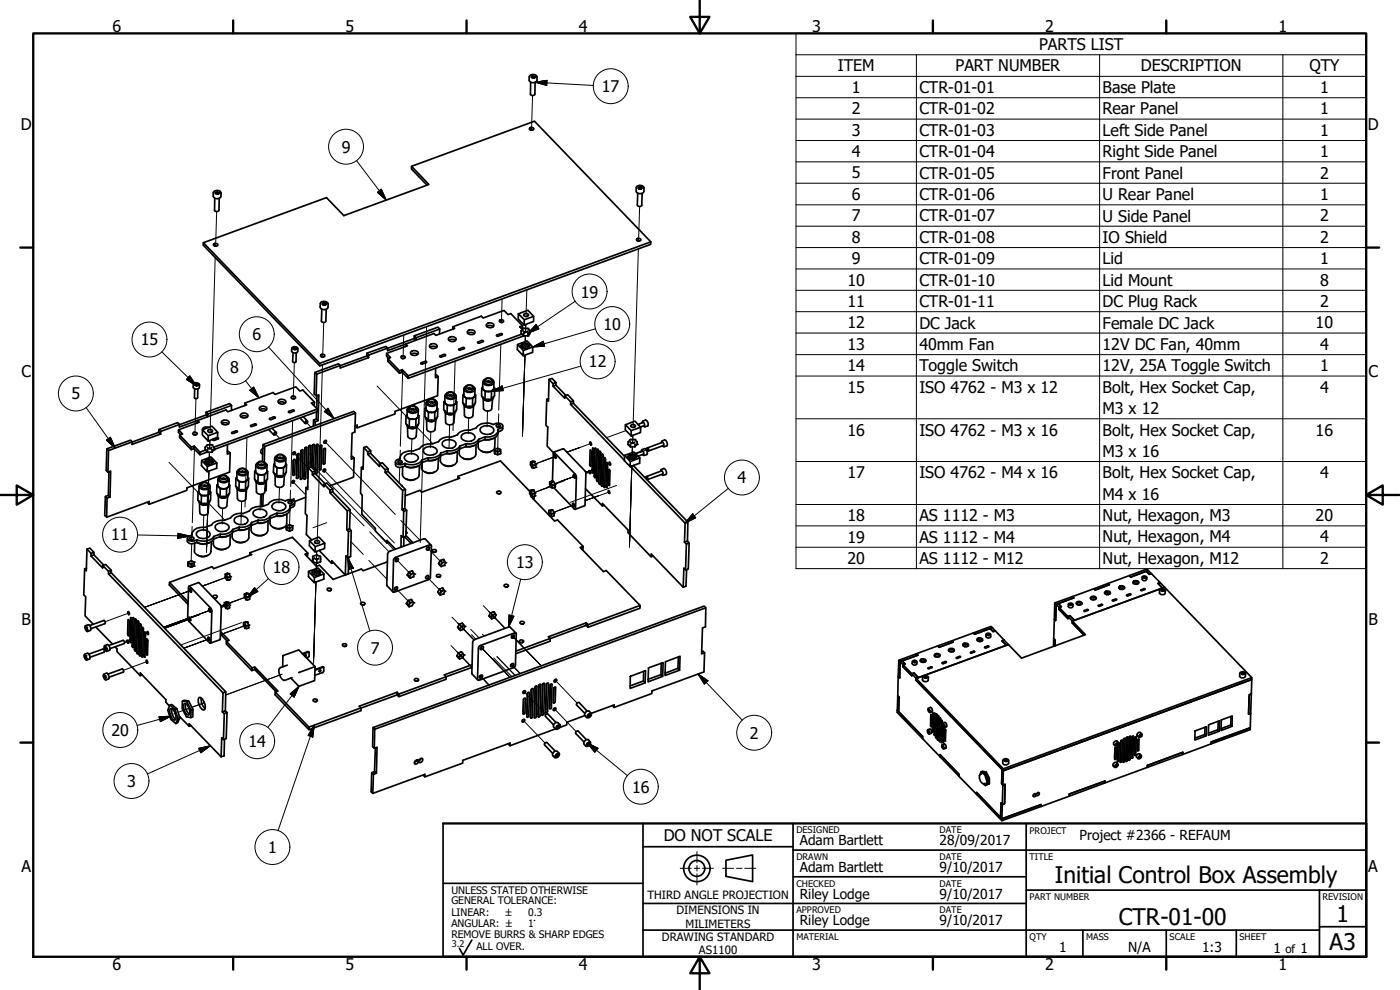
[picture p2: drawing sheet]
<svg xmlns="http://www.w3.org/2000/svg" width="420mm" height="297mm" viewBox="0 0 420 297" stroke-linecap="round" stroke-linejoin="round" font-family="sans-serif">
<defs><g id="words">
<g font-size="6.9">
<text x="316.5" y="265">Initial Control Box Assembly</text>
<text x="335.8" y="277.5">CTR-01-00</text>
<text x="401.1" y="276.5">1</text>
<text x="399" y="285">A3</text>
</g>
<g font-size="4.8">
<text x="33.7" y="9.6">6</text>
<text x="103.7" y="9.6">5</text>
<text x="173.7" y="9.6">4</text>
<text x="243.7" y="9.6">3</text>
<text x="313.7" y="9.6">2</text>
<text x="383.7" y="9.6">1</text>
<text x="311.8" y="15">PARTS LIST</text>
<text x="251.5" y="21.4">ITEM</text>
<text x="286.8" y="21.4">PART NUMBER</text>
<text x="342.4" y="21.4">DESCRIPTION</text>
<text x="393" y="21.4">QTY</text>
<text x="180.7" y="27.7">17</text>
<text x="255.7" y="27.9">1</text>
<text x="275.9" y="27.9">CTR-01-01</text>
<text x="330.9" y="27.9">Base Plate</text>
<text x="396.2" y="27.9">1</text>
<text x="255.7" y="34.3">2</text>
<text x="275.9" y="34.3">CTR-01-02</text>
<text x="330.9" y="34.3">Rear Panel</text>
<text x="396.2" y="34.3">1</text>
<text x="6.2" y="38.9">D</text>
<text x="255.7" y="40.8">3</text>
<text x="275.9" y="40.8">CTR-01-03</text>
<text x="330.9" y="40.8">Left Side Panel</text>
<text x="396.2" y="40.7">1</text>
<text x="410.5" y="38.9">D</text>
<text x="102.6" y="45.8">9</text>
<text x="255.7" y="47.1">4</text>
<text x="275.9" y="47.2">CTR-01-04</text>
<text x="330.9" y="47.2">Right Side Panel</text>
<text x="396.2" y="47.1">1</text>
<text x="255.7" y="53.5">5</text>
<text x="275.9" y="53.6">CTR-01-05</text>
<text x="330.9" y="53.6">Front Panel</text>
<text x="396.2" y="53.6">2</text>
<text x="255.7" y="60">6</text>
<text x="275.9" y="60">CTR-01-06</text>
<text x="396.2" y="60">1</text>
<text x="330.9" y="60.1">U Rear Panel</text>
<text x="255.7" y="66.4">7</text>
<text x="275.9" y="66.4">CTR-01-07</text>
<text x="330.9" y="66.5">U Side Panel</text>
<text x="396.2" y="66.4">2</text>
<text x="255.7" y="72.8">8</text>
<text x="275.9" y="72.8">CTR-01-08</text>
<text x="330.9" y="72.9">IO Shield</text>
<text x="396.2" y="72.8">2</text>
<text x="255.7" y="79.3">9</text>
<text x="275.9" y="79.3">CTR-01-09</text>
<text x="330.9" y="79.3">Lid</text>
<text x="396.2" y="79.2">1</text>
<text x="174.3" y="89.3">19</text>
<text x="254.3" y="85.7">10</text>
<text x="275.9" y="85.7">CTR-01-10</text>
<text x="330.9" y="85.7">Lid Mount</text>
<text x="396.2" y="85.7">8</text>
<text x="254.3" y="92.1">11</text>
<text x="275.9" y="92.1">CTR-01-11</text>
<text x="330.9" y="92.2">DC Plug Rack</text>
<text x="396.2" y="92.1">2</text>
<text x="181.1" y="99">10</text>
<text x="254.3" y="98.5">12</text>
<text x="275.9" y="98.6">DC Jack</text>
<text x="330.9" y="98.6">Female DC Jack</text>
<text x="394.8" y="98.5">10</text>
<text x="42.2" y="103.6">15</text>
<text x="75.8" y="102.1">6</text>
<text x="254.3" y="105">13</text>
<text x="275.9" y="105">40mm Fan</text>
<text x="330.9" y="105">12V DC Fan, 40mm</text>
<text x="396.2" y="105">4</text>
<text x="6.4" y="113.1">C</text>
<text x="69.1" y="111.9">8</text>
<text x="176.7" y="110.2">12</text>
<text x="254.3" y="111.4">14</text>
<text x="275.9" y="111.4">Toggle Switch</text>
<text x="330.9" y="111.4">12V, 25A Toggle Switch</text>
<text x="396.2" y="111.4">1</text>
<text x="410.7" y="113.1">C</text>
<text x="21.5" y="119.8">5</text>
<text x="254.3" y="117.8">15</text>
<text x="275.9" y="117.8">ISO 4762 - M3 x 12</text>
<text x="330.9" y="117.8">Bolt, Hex Socket Cap,</text>
<text x="396.2" y="117.8">4</text>
<text x="330.9" y="124.3">M3 x 12</text>
<text x="254.3" y="130.7">16</text>
<text x="275.9" y="130.7">ISO 4762 - M3 x 16</text>
<text x="330.9" y="130.7">Bolt, Hex Socket Cap,</text>
<text x="394.8" y="130.7">16</text>
<text x="330.9" y="137.1">M3 x 16</text>
<text x="254.3" y="143.5">17</text>
<text x="275.9" y="143.5">ISO 4762 - M4 x 16</text>
<text x="330.9" y="143.6">Bolt, Hex Socket Cap,</text>
<text x="396.2" y="143.4">4</text>
<text x="221.4" y="145">4</text>
<text x="330.9" y="150">M4 x 16</text>
<text x="254.3" y="156.3">18</text>
<text x="275.9" y="156.3">AS 1112 - M3</text>
<text x="330.9" y="156.3">Nut, Hexagon, M3</text>
<text x="394.8" y="156.3">20</text>
<text x="33.4" y="162.2">11</text>
<text x="254.3" y="162.8">19</text>
<text x="275.9" y="162.8">AS 1112 - M4</text>
<text x="330.9" y="162.7">Nut, Hexagon, M4</text>
<text x="396.2" y="162.7">4</text>
<text x="81.9" y="171.9">18</text>
<text x="154.9" y="170.5">13</text>
<text x="254.3" y="169.2">20</text>
<text x="275.9" y="169.2">AS 1112 - M12</text>
<text x="330.9" y="169.2">Nut, Hexagon, M12</text>
<text x="396.2" y="169.2">2</text>
<text x="6.4" y="187.4">B</text>
<text x="410.7" y="187.4">B</text>
<text x="111.3" y="196.1">7</text>
<text x="33.5" y="220.8">20</text>
<text x="225" y="221.7">2</text>
<text x="74.5" y="224.1">14</text>
<text x="38.2" y="236.1">3</text>
<text x="189.7" y="237.8">16</text>
<text x="80.5" y="255.9">1</text>
<text x="199.2" y="252.3">DO NOT SCALE</text>
<text x="6.4" y="261.7">A</text>
<text x="410.7" y="261.7">A</text>
<text x="33.7" y="290.9">6</text>
<text x="103.7" y="290.9">5</text>
<text x="173.7" y="290.9">4</text>
<text x="243.7" y="290.9">3</text>
<text x="313.7" y="290.9">2</text>
<text x="383.7" y="290.9">1</text>
</g>
<g font-size="4.1">
<text x="240" y="253.7">Adam Bartlett</text>
<text x="282" y="253.7">28/09/2017</text>
<text x="324" y="252.1">Project #2366 - REFAUM</text>
<text x="240" y="261.7">Adam Bartlett</text>
<text x="282" y="261.7">9/10/2017</text>
<text x="240" y="269.7">Riley Lodge</text>
<text x="282" y="269.7">9/10/2017</text>
<text x="240" y="277.7">Riley Lodge</text>
<text x="282" y="277.7">9/10/2017</text>
<text x="317.9" y="285.5">1</text>
<text x="338.6" y="285.7">N/A</text>
<text x="360.7" y="285.6">1:3</text>
<text x="382.2" y="286.1">1</text>
<text x="390.3" y="286.1">1</text>
</g>
<g font-size="3.4">
<text x="194.3" y="269.6">THIRD ANGLE PROJECTION</text>
<text x="203" y="274.2">DIMENSIONS IN</text>
<text x="205.7" y="278.4">MILIMETERS</text>
<text x="198.6" y="282.2">DRAWING STANDARD</text>
<text x="209.7" y="286.4">AS1100</text>
<text x="385.8" y="286.1">of</text>
</g>
<g font-size="3.1">
<text x="135.5" y="268.3">UNLESS STATED OTHERWISE</text>
<text x="135.5" y="271.3">GENERAL TOLERANCE:</text>
<text x="135.5" y="274.8">LINEAR:</text>
<text x="158.5" y="274.8">0.3</text>
<text x="135.5" y="278.1">ANGULAR: ±</text>
<text x="135.5" y="281.4">REMOVE BURRS &amp; SHARP EDGES</text>
<text x="158.5" y="278.1">1°</text>
<text x="143" y="285.1">ALL OVER.</text>
</g>
<text font-size="2.9" x="151.7" y="274.8">±</text>
<g font-size="2.7">
<text x="239" y="250">DESIGNED</text>
<text x="282" y="250">DATE</text>
<text x="309" y="250.1">PROJECT</text>
<text x="239" y="258">DRAWN</text>
<text x="282" y="258">DATE</text>
<text x="309" y="258">TITLE</text>
<text x="239" y="266.1">CHECKED</text>
<text x="282" y="266.1">DATE</text>
<text x="239" y="274.1">APPROVED</text>
<text x="282" y="274.1">DATE</text>
<text x="309" y="270.1">PART NUMBER</text>
<text x="396.9" y="270.1">REVISION</text>
<text x="135.6" y="284">3.2</text>
<text x="239" y="282.1">MATERIAL</text>
<text x="309" y="282.1">QTY</text>
<text x="326" y="282.1">MASS</text>
<text x="351" y="282.1">SCALE</text>
<text x="372" y="282.1">SHEET</text>
</g>
</g></defs>
<!-- layer: Tweak Trail (ISO) -->
<g fill="none" stroke="#000" stroke-width=".3">
<path d="M159.8 28.7l-.3 10.3M64.6 77.3l-1.5 52.5M65 63.5l-.3 10.3M191.6 74.7l-1.6 53.6M192 62l-.4 10.4M97.2 96.8l-.4 10.4M128 98l-1.9 64.8M150.7 89.7l-.2 7.1M157.7 99.7h.1M157.8 97.3l-.1 2.4M158.1 87l-.2 8M58.8 119.6l-.3 10.9"/>
<path d="M88.3 108.8l-.3 10.9M96.8 109.5l-1.6 53.6M113.2 115.8l8.7 9M120.8 111.8l-.7 22.1M121.2 100.6l-.2 7M136.6 108.3l-.6 20.9M150.3 103.3l-.6 19.7M157.7 100.8l-.1 3.7M50.7 138.7l8.7 9.1M58.4 134.7l-.7 22.1M62.9 135.7l-.2 3.6M63 132.1l-.1 2.4"/>
<path d="M74.1 131.2l-.6 20.9M82.5 130.1l1.4 1.5M87.8 126.2l-.6 19.8M88 135.7l4.5 4.8M91.4 135.1h.1M91.9 126.7l1.4 1.4M92.5 138.4l20.8 21.5M92.6 136.2h.1M93.7 137.3h.1M94.7 138.4v.1M95.8 139.6h.1M97.3 132.3l21.3 22.1"/>
<path d="M120.1 135.1l-.1 4M123.6 131.7l-.2 4.7M125.1 128.1l4.8 5M129.3 129.6l-.1 4.8M134.9 130.7l-.2 3.8M134.9 127.5l-.1 4.8M140.7 125.4l-.2 4.8M146.3 123.3l-.1 4.8M149.5 129.5l-.1 6M149.7 124.2l-.2 4M156.8 128.8l.7-22.3-.7 24.5M159.9 139.4l-.1 .1"/>
<path d="M160.7 139.2l6.2-2.3zM166.9 136.9l-4.4 1.6M170.1 135.7l4-1.5-4 1.5M177.5 133l-7.4 2.7M183.2 139l-7.4 2.7M187.8 129.2l-5.7 2.1M189.8 134l-.1 3.8M189.9 130.6v2.4M194.4 134.9l-3.6 1.3M57.7 157.9l-.2 4.1M61.2 154.5l-.2 4.8M62.7 141.3l-.7 24.5"/>
<path d="M62.7 151.1l4.8 5M66.8 152.5l-.1 4.8M72.4 153.6l-.1 3.8M72.5 150.4l-.1 4.8M78.2 148.3l-.2 4.8M83.9 146.2l-.2 4.8M87.1 152.4l-.2 6M87.2 147.1l-.1 4M87.8 144.3l4 4.2M97.1 140.9l21.3 22M98 156.8l-4.1 1.6M105 153.5l4.3 4.3"/>
<path d="M110.9 159.6l5.8 5.9M120 140.3l-.2 4.7M120.3 156.1l5.7 6M159.6 148l-.1 .1M162.2 147.1l3-1.1-4.7 1.8M165.2 145.8l-.9 .4M165.4 154h-.1M165.7 145.4l-.2 .1M166.2 153.7l6.1-2.3zM166.6 145.5h.1M169.4 144.3l-2.8 1M172.3 151.4l-4.3 1.6"/>
<path d="M172.6 142.9l-6.2 2.2 6.2-2.2-4.4 1.5M175.6 150.2l4-1.4-4 1.4M175.8 141.7l4-1.5-4 1.5M175.8 141.9l2.8-1-2.8 1M177.2 141.6l-1.4 .5M182.9 147.6l-7.3 2.6M185 145.7l-13.9 5M194.2 143.4l-.4 .2M57.4 177.1l-14 5.1 14-5.1M57.4 177.1l-14 5.1M57.5 163.2l-.2 6M60.7 175.9l7.6-2.8z"/>
<path d="M94.8 174.6l-.7 24.5M95 169l-.1 3.6M95.1 165.4l-.1 2.4M105.3 162.5l3.7 3.9M110.7 168.1l5.4 5.7M114.4 161l3.8 4M118.6 176.3l3.8 4M118.8 167.7l3.9 4M123.3 172.3v.1M128 172.8l3.8 4M128.2 164.3l3.8 4M132.4 177.5h.1"/>
<path d="M132.7 168.9v.1M188.9 163.4l.7-23.6-.7 24.5M31.5 195.1h-.2M38.5 192.5l-1.2 .4M38.8 183.9l-7.2 2.6M44.3 198.4l-7.2 2.7M44.6 189.9l-7.3 2.6M57.1 185.7l-7.7 2.8 7.7-2.8M57.1 185.7l-7.7 2.8M59.9 184.4l-10.6 3.9 10.6-3.9M62.9 191.6l-7.7 2.9 7.7-2.9M62.9 191.6l-7.7 2.9"/>
<path d="M63.2 183.1l-14.1 5.1 14.1-5.1M63.2 183.1l-14.1 5.1M66.2 190.4l7.6-2.8zM66.3 181.8l7.7-2.7zM68 181.7l-1.6 .5M69.5 180.9l-3.1 1.1M71.2 188.6l-5 1.8M71.5 180l-5.2 1.8M72.5 186.8l-18.3 6.7M123 180.9l.1 .1M135.4 193.7l2.1 2.2-.4-.4M135.6 185.2l2.2 2.2-.4-.5"/>
<path d="M138.2 196.6l3.4 3.6-3.4-3.6M138.4 188l3.8 4-3.8-3.9M141.3 188.8l2.5 2.6M141.5 190.4l1.2 1.4M144.3 194.2l8.7 9-8.7-9M144.3 194.2l8.7 9M144.8 190.3l.5 .5M145 181.7l2.2 2.2-.5-.4M147.8 184.6l3.8 3.9-3.8-3.9M148.1 197.4l5.5 5.6M149.2 197l5.4 5.6M153.4 199.3l2.7 2.8"/>
<path d="M153.7 190.7l8.7 9.1-8.7-9.1M153.7 190.7l8.7 9.1M52.6 214l-.5 .2M56.3 212.7l.4-.2-3.2 1.2M57.6 212.2l3.7-1.3zM84.6 202.3l-16.8 6.2M144.1 202.7l2.6 2.8-2.6-2.8M144.1 202.7l2.6 2.8M156.8 215.9l6.8 7M157.1 207.4l6.7 7M159.4 209h.1M159.4 207.7h.1"/>
<path d="M160.5 210.2l.2 .1M160.6 206.7h.1M161.7 207.8v.1M162.8 209h.1M163.8 210.1h.1M165 211.3h.1M166.2 212.5l6.7 7M166.5 203.9l6.7 7"/>
</g>
<!-- layer: Visible (ISO) -->
<g fill="none" stroke="#000" stroke-width=".51">
<path d="M158.9 38.5a.7 .7 0 0 1 .7-.2 .7 .7 0 0 1 .5 .5l-.9 .2zM159.3 39h.5M159.3 24.7l-.1 3.5a.72 .72 0 0 0 .7 .5 .72 .72 0 0 0 .6-.5l.1-3.5M159.4 22.8l.1 .4 .5 .2 .5-.2M159.4 23.2h.1M160 22.7v.5l.3 .2M160 23.2l-.3 .1M160.5 22.8v.5M64.2 57.5a1.37 1.37 0 0 1 2.2 .4l-.1 1a1.26 1.26 0 0 1-1.2 .7 1.26 1.26 0 0 1-1.1-.7v-1.2zM64.5 59.5l-.1 3.5a.72 .72 0 0 0 .7 .5 .72 .72 0 0 0 .6-.5l.1-3.5M64.6 57.6l.1 .4 .5 .2 .5-.2M65.2 57.5v.5l.3 .2"/>
<path d="M65.2 58l-.3 .1M65.7 57.6v.5M123.5 49.9l5.2 5.5-25.5 9.3-5.2-5.4-37 13.5v.8l34.9 36.2 99.4-36.5v-.7l-34.9-36.2-36.9 13.5v.8l4.6 4.8M191.4 58l-.1 3.5a.75 .75 0 0 0 .6 .5 .75 .75 0 0 0 .7-.4l.1-3.6M191.6 56.6l.6 .2 .4-.2M191.6 56.2v.4M192.1 56v.5l.3 .1M192.1 56.5l-.3 .1M192.6 56.6h.1M192.7 56.2l-.1 .4M61 72.8l34.9 36.2v.8M64.1 73.2l.5-.2 .7 .3a.6 .6 0 0 1-.6 .5 .6 .6 0 0 1-.6-.6z"/>
<path d="M64.5 73.8h.5M191.1 71.7l.7-.1 .5 .1a.61 .61 0 0 1-.7 .7 .61 .61 0 0 1-.5-.7zM191.4 72.3h.5M195.3 72.6l-99.4 36.4M96.6 92.8l-.1 3.5a.75 .75 0 0 0 .6 .5 .75 .75 0 0 0 .7-.4l.1-3.6M96.8 91v.4l.5 .2 .5-.2M97.3 90.8v.5l.3 .1M97.3 91.3l-.3 .1M97.8 91.4h.1M97.8 91v.4M132 98.7l-7.2 2.6v.8M132 98.7l-.6-.5-7.1 2.6 .5 .5"/>
<path d="M132 98.7l-.1 1.6M135.9 98.7l.1-.7 .5 .5-5.7 2.1-.6-.5-13.9 5.1v-.8l-5.7 2.1v.8M140.5 99.2a1.29 1.29 0 0 1 2.1 .6 1.38 1.38 0 0 1-2.4-.2zM146 98l1.1-.4 1 .4M146.2 97.1a1.23 1.23 0 0 1 2 .7 1.3 1.3 0 0 1-2.3-.3zM149.9 96.1l.5-.2 .5 .2a.54 .54 0 0 1-.2 .7 .54 .54 0 0 1-.7-.2zM150.2 96.7l.5 .1M155.6 94.2l-.1 1.5 1.8 1.8 .1-1.6-1.8-1.7 2.8-1.1 1.7 1.8v1.5l-2.8 1.1M156.8 97.7v.8l-.3 .1M156.8 97.7l-3.5-3.6-.8 .3-1.2-1.3-6.3 2.3-.5-.5-8.5 3.1M156.8 97.7l-.8 .3 .8 .9M157 98.5h1.4l.7 .8v.8l-.7 .7h-1.3l-.7-.7v-.8z"/>
<path d="M157.1 99.3a.77 .77 0 0 0 1.3 0M157.1 100v.8M157.4 94.2l.5-.2 .7 .4a.71 .71 0 0 1-.7 .6 .71 .71 0 0 1-.7-.7zM157.4 99.7h.6M157.5 99.6v.1M158.4 100v.8M160.1 94.9l-2.7 1M58.4 116.6v2.8l.3 .2 .6-.3 .1-2.6M58.5 115.2v.4l.4 .1 .5-.1M58.9 115.1v.3l.4 .2M58.9 115.4l-.4 .2M59.4 115.2v.4"/>
<path d="M87.5 119l.7-.1 .4 .2a.64 .64 0 0 1-.6 .6 .64 .64 0 0 1-.6-.5zM87.8 119.6l.5 .1M87.9 105.8l-.1 2.6 .4 .4h.4l.2-.3 .1-2.7M88 104.4l.1 .4h.8M88.5 104.3v.3l.3 .2 .1-.4M88.5 104.3h.1M88.5 104.6l-.5 .2M94.5 111.7l-.2 6.5 .6 .5M94.9 118.7l.8-.2-.3 7.7-.8 .3M95.1 112.3l-.2 6.4M95.1 118.7v3.8M96.3 106.5l.7-.2 .5 .4a.62 .62 0 0 1-.8 .5 .62 .62 0 0 1-.4-.7z"/>
<path d="M96.6 107.1h.4M102.1 109.7l-.5-.6-7.1 2.6 .6 .6M110.1 106v.8l.5 .5M110.1 106.8l-8 2.9M110.6 107.3l-8.5 3.1v-.7l-7 2.6M116 106l1.2 1.3-.8 .3v.8l3.5 3.6M116.3 104.4l-.5-.5-5.7 2.1 .5 .5M116.4 107.6l3.5 3.6M119.9 111.2l.8-.3v.8l-.8 .3zM120.4 106.9l.8-.1 .4 .4a.62 .62 0 0 1-.7 .4 .62 .62 0 0 1-.5-.7zM120.7 111.7l1.8 1.8v-.7M120.7 107.6h.5"/>
<path d="M120.7 110.9l1.8 1.9M121.7 103.9v-.7l.6 .5-6.3 2.3v.9l.6 .7M123.3 105.6a1.34 1.34 0 0 1 2.2 .5 1.38 1.38 0 0 1-2.3-.2zM123.4 106.3l1-.3 .9 .3M124.3 101.6l-8 2.9M124.3 100.8v.8l.5 .5M126.4 108.8l1.4-.4 .3 .2-1.4 .6-.5-.1zM129 103.6a1.29 1.29 0 0 1 2.2 .4 1.32 1.32 0 0 1-2.3-.2zM129 104.2l1-.3 1 .4M130.7 112.6l.3-.2 .5 .6M130.7 110.5v2.8l.8-.3M131.5 113l-.2 5.7-12.7 4.7v.8l-11.4 4.2-.5-.6"/>
<path d="M132 106.9l1.2-.6 .5 .2-.1 .2-1.3 .5zM133.5 118.7v1.9l.2 .5M134.2 117.9a.97 .97 0 0 0-.6 1.2 .97 .97 0 0 0 1.1 .6 1.37 1.37 0 0 0 2.1-1.2l-.5-.5M134.2 118a1.37 1.37 0 0 1 2.2 .3 1.21 1.21 0 0 1-1 1.2 1.21 1.21 0 0 1-1.4-.8zM134.4 118a.99 .99 0 0 1 1-.3 .99 .99 0 0 1 .7 .7 1.08 1.08 0 0 1-1.8-.2zM134.6 101.5a1.48 1.48 0 0 1 2.3 .1 1.27 1.27 0 0 1-1.1 .9 1.27 1.27 0 0 1-1.2-.8zM134.7 102.1l1.4-.3 .6 .4M134.9 118.8a.36 .36 0 0 1 .3-.5 .36 .36 0 0 1 .4 .5M136.9 118.9l-.2 2.2M137.7 104.8l1.2-.5 .5 .1-.1 .2-1.4 .5zM138.9 118.5v2.3l.9 1.1h2l.4-.5 .5-.6v-2.3M139.2 118.2l-.3 .3 .5 .5"/>
<path d="M139.3 116.6l-.1 2.1 .2 .3M139.4 119l.6 .4 .9 .2M139.4 119l.6 .6h.9M139.9 115.9a.96 .96 0 0 0-.6 1.1 .96 .96 0 0 0 1.1 .7h.9a.96 .96 0 0 0 1.1-.6 .96 .96 0 0 0-.4-1.2M140 115.7a1.16 1.16 0 0 1 1.5-.1 1.16 1.16 0 0 1 .3 1.5 1.19 1.19 0 0 1-1.5 .2 1.19 1.19 0 0 1-.5-1.4zM140 119.6l-.2 2.3M140.1 115.9a.98 .98 0 0 1 1-.3 .98 .98 0 0 1 .7 .8 1.02 1.02 0 0 1-1.8-.3zM140.4 100.1l1-.4 1 .4M140.6 116.6l.1-.3h.4l.1 .3M140.6 116.6v.1M141.2 116.6v.1M141.9 119.6l-.1 2.3"/>
<path d="M142.3 119l-.6 .4-.8 .2M142.3 119l-.4 .6h-1M142.5 118.3l.2 .2-.4 .5M142.6 116.8l-.3 2.2M143.3 102.7l1.3-.5 .5 .1-1.3 .7-.4-.1zM144.6 116.4l-.1 2.4 1 1h1.9l1-1 .1-2.4M144.8 119a1.83 1.83 0 0 0 1.6 1.2 1.83 1.83 0 0 0 1.7-1v-.2M144.8 116.1l-.2 .3 .5 .6M144.9 114.5l-.1 1.9 .3 .6M145 119.7l.1 2.8a1.42 1.42 0 0 0 2.5 .1l.2-2.9M145.1 117l.6 .3 .9 .2M145.1 117l.5 .5h1"/>
<path d="M145.4 119.9l.8 .4 1.2-.3M145.5 113.8l-.3 .2a1.13 1.13 0 0 0 .1 1.3 1.13 1.13 0 0 0 1.3 .4 1.14 1.14 0 0 0 1.3-.3 1.14 1.14 0 0 0 .1-1.4l-.4-.2M145.6 117.5l-.1 2.3M145.8 113.6a1.11 1.11 0 0 1 1.6 0 1.11 1.11 0 0 1-.1 1.6 1.11 1.11 0 0 1-1.5 0 1.11 1.11 0 0 1-.1-1.5zM146 113.7l.6-.2a.61 .61 0 0 1 .9 .5 .61 .61 0 0 1-.8 .7l-.8-.3-.2-.4zM146.2 114.5l.4-.3 .3 .1v.4M146.2 114.5v.1M147.5 117.5l-.1 2.3M148 117l-.6 .3-.8 .2M148 117l-.5 .5h-.9M148.2 114.7v1.8l-.2 .5M148.2 116.2l.3 .2-.5 .6"/>
<path d="M149 100.6l1.5-.5 .2 .2-1.2 .6zM155.3 103.4l1.7 1.7M156.6 100.3l-34.1 12.5M156.8 103l-.6 .7 .7 .8h1.5l.6-.8-.8-.7v.4l.6 .6M156.8 103.4l-.4 .5M157.1 104.5l-.2-.2a.71 .71 0 0 1 .7-.6 .71 .71 0 0 1 .7 .6l-.2 .2M157.2 100.8l-34.7 12.7M158.2 103h-1.4v.4h1.4M159.9 104.1l-2.9 1v1.6l-1.7-1.8v-1.5l2.9-1.1 1.7 1.8-.1 1.6-2.8 1M164.7 119.6l-.6 .2M164.8 113.8l-.2 6.5-.5-.5-.3 7.8 .6 .5-.2 5.7 1.9 2M164.8 113.8l1.2 1.3v.8"/>
<path d="M164.8 113.8l.9-.3 1.2 1.3-.9 .3M166 115.9l3.5 3.6v-.8l1.8 1.9v.7M166.8 115.6l3 3M166.9 114.8l-.1 .8-.8 .3M169.5 118.7l.9-.3 1.7 1.9-.8 .3M32.1 134.7l-.2 6.4 .5 .6M32.6 135.2l-.2 6.5M39.7 132.6l-.5-.5-7.1 2.6 .5 .5M47.6 129.7l-7.9 2.9M47.7 128.9l-.1 .8 .6 .5M48.2 130.2l-8.6 3.1 .1-.7-7.1 2.6M53.6 129l1.2 1.2-.9 .3v.8l3.5 3.6"/>
<path d="M53.9 130.5l3.5 3.7M57.4 134.2l.9-.4-.1 .8-.8 .3zM58 129.8a.58 .58 0 0 1 .8-.2 .58 .58 0 0 1 .2 .8l-.8 .1-.4-.3zM58.2 134.6l1.8 1.8v-.7M58.2 130.5h.5M58.3 133.8l1.7 1.9M59.2 126.9l.1-.7 .5 .5-6.2 2.3-.1 .7 .7 .7M60.5 138.2l1.7 1.7M61.7 135.1l-1.7 .6M61.8 124.5l-8 2.9-.5-.6-5.6 2.1 .5 .6M62 137.8l-.6 .7 .7 .8h1.4l.7-.8-.8-.7v.4l.6 .6M62 138.2l-.4 .5"/>
<path d="M62.2 134.2a.75 .75 0 0 0 .7 .4 .75 .75 0 0 0 .7-.4M62.2 135.6l-2.2 .8M62.2 135.7h1.4M62.3 139.3l-.3-.4a.79 .79 0 0 1 .8-.4 .79 .79 0 0 1 .7 .6l-.2 .2M62.3 134.9l-.1 .8M62.4 129.1a.71 .71 0 0 1 .8-.3 .71 .71 0 0 1 .5 .8l-.8 .2-.5-.3zM62.6 128.3a1.15 1.15 0 0 0-1.8 .7l-.1 1.5 1.8 1.8v-1.6l-1.7-1.7 2.8-1.1 1.7 1.8v1.5l-2.8 1.1M62.6 134.5h.6M63.1 134.5l-.2 .1M63.4 137.8h-1.4v.4h1.4M63.6 134.9v.8M63.9 131.7l1.4-.4 .3 .2-1.3 .6h-.4z"/>
<path d="M64.3 134.2l-.7-.7h-1.4l-.6 .7-.1 .7 .7 .8M65.1 138.9l-2.9 1v1.6l-1.7-1.8v-1.5l2.8-1.1 1.8 1.8-.1 1.6-2.8 1M65.3 129.7l-2.8 1M66.5 126.5a1.48 1.48 0 0 1 2.3 .2 1.27 1.27 0 0 1-1.2 .8 1.27 1.27 0 0 1-1.2-.8zM66.6 127.1l1-.3 1 .4M68.2 135.5l.3-.1 .6 .5M68.3 133.4l-.1 2.9 .9-.4M69.1 135.9l-.2 5.8-12.8 4.7v.7l-11.3 4.2-.6-.6M69.5 121.7l-7.1 2.6v.7l-.6-.5v-.8M69.5 121.7l-.5-.6-7.2 2.6 .6 .6M69.5 121.7v1.5M69.5 129.8l1.3-.5 .4 .1-.1 .3-1.3 .4z"/>
<path d="M72.2 124.4a1.29 1.29 0 0 1 2.2 .4 1.38 1.38 0 0 1-2.3-.2zM72.3 125l1-.3 .9 .4M73.5 121.7v-.7l.5 .5-5.7 2.1-.5-.6-14 5.1v-.7l-5.6 2.1v.7M75.2 127.7l1.3-.5 .5 .1-.2 .3-1.4 .4zM76.8 139.6l-.1 1.8 .3 .6M77.4 138.8l-.3 .2a.86 .86 0 0 0-.3 .9 .86 .86 0 0 0 .7 .6 1.74 1.74 0 0 0 2.6-.9l-.6-.7M77.5 138.7a1.16 1.16 0 0 1 1.6-.2 1.16 1.16 0 0 1 .3 1.6 1.18 1.18 0 0 1-1.6 .2 1.18 1.18 0 0 1-.4-1.5zM77.7 138.8a.93 .93 0 0 1 .9-.3 .93 .93 0 0 1 .7 .7 .87 .87 0 0 1-1 .5 .87 .87 0 0 1-.6-.9zM78 123l.5-.3h.8l.6 .3M78 122.1a1.29 1.29 0 0 1 2.1 .6 1.18 1.18 0 0 1-1.3 .7 1.18 1.18 0 0 1-.9-1zM78.1 139.6a.35 .35 0 0 1 .4-.4 .35 .35 0 0 1 .3 .4M78.9 134.6a.92 .92 0 0 0-.5 1.3l.4 .5"/>
<path d="M78.9 133.4l-.2 5M80.1 139.4v.2M80.1 139.7l-.2 2.3M80.6 128.9l1.6 1.6M80.8 125.6l1.3-.5 .5 .1v.2l-1.3 .5zM81.7 128.5l1.2 1.3M82.2 139.4l-.2 2.3 1.1 1h1.9l.9-1 .1-2.3M82.2 130l.5-.3a.45 .45 0 0 1 .1 .6 .45 .45 0 0 1-.6 .1zM82.4 137.5v2l.2 .4M82.4 139.1l-.2 .3 .4 .5M82.6 139.9l.6 .4 .9 .1M82.6 139.9l.5 .5h1"/>
<path d="M83.1 136.7a1.35 1.35 0 0 1 2.2 .4 1.15 1.15 0 0 1-1.4 1.2 1.15 1.15 0 0 1-.8-1.6zM83.1 136.7a.96 .96 0 0 0-.6 1.2 .96 .96 0 0 0 1.1 .6h.9a.95 .95 0 0 0 1.2-.5 .95 .95 0 0 0-.5-1.2M83.3 136.8a.99 .99 0 0 1 1-.3 .99 .99 0 0 1 .7 .7 1.02 1.02 0 0 1-1.8-.2zM83.6 120.9l1-.3 1 .4M83.7 120a1.35 1.35 0 0 1 2.1 .7 1.35 1.35 0 0 1-2.4-.3zM83.8 137.5a.35 .35 0 0 1 .3-.4 .35 .35 0 0 1 .4 .4M85.5 139.9l-.5 .4-.9 .1M85.5 139.9l-.4 .5h-1M85.7 139.1l.3 .3-.5 .5M85.8 137.6l-.3 2.3M86.6 123.6l1.4-.6 .3 .2-1.3 .6zM88 138.1l-.1 3.7"/>
<path d="M88.2 137.8l.4 .2-.1 4.3-.4 .4-.2-.2 .1-4.3zM89.2 136.3l.5-.2-.2 7.1-.5 .4zM89.2 136.3l-.2 6.4M90 125.4l1.6 1.6M90.4 135.2l-.3 7.9M90.4 135.1l.3-.2 .2 .2-.2 8.4-.4 .4-.2-.2zM91.1 125.1l1.2 1.3M91.5 134.4l-.3 8.6M91.6 134.4l.5-.1-.3 9.1-.4 .4-.2-.2zM91.7 126.4l.4-.1a.41 .41 0 0 1 0 .6 .41 .41 0 0 1-.6-.1zM92.6 133.9l-.2 8.8M93.8 133.6l-.2 6.7"/>
<path d="M94.1 126l-.1 1.9M94.4 120.6l-.1 .8-.3 .1M94.4 120.6l-.9 .4 1.7 1.7v.8l-30.9 11.4M94.4 120.6l-3.5-3.6-.9 .3-1.2-1.2-6.3 2.2-.5-.5-8.5 3.2M94.6 126.5v1.2M94.9 125.7l-.8 .3 .5 .5M94.9 125.7l.5 .5M94.9 133.5l-.2 7.9M95 123.6l-.1 2.1M95.1 133.3h.3v.2l-.2 8.3-.4 .4-.2-.2 .3-8.3zM95.2 122.7l-31 11.5 .1 .7-.7 .8M96 133.8l-.1 7.3 .4-.2 .3-7.2-.2-.2-.4 .4"/>
<path d="M97.1 134.7l-.1 3.8M97.2 134.7l.3-.2 .2 .2-.2 4.2-.5 .4zM97.5 132.2l.2-.1a.43 .43 0 0 1 .1 .7 .43 .43 0 0 1-.6 0zM105.5 137l.2-.1 .6 .6M106.3 137.5l-.2 5.7-7.2 2.6M106.3 137.5l-.9 .3 .3-7.8 .8-.3 .2-5.8-27.3 10.1-.1 4.6M106.6 127.8l.6-.2v.8M106.7 123.9l-.5-.5-27.3 10 .5 .6M109.2 134.3l-.2 6.5-.5-.5 .5-.3M110.4 135.6v.7l.8-.3M110.4 136.3l3.5 3.6v-.7M111.2 136l3 3.1"/>
<path d="M111.3 135.2l-.9 .4-1.2-1.3 .8-.3 1.3 1.2-.1 .8M118.7 138.6a1.37 1.37 0 0 0 .5 1.5 1.37 1.37 0 0 0 1.5 0l.8-.3M119.6 138.3l.7-.1 .3 .3a.61 .61 0 0 1-.6 .6 .61 .61 0 0 1-.6-.6zM119.8 139h.5M120.1 137.3v.3M121.5 139.8a3.7 3.7 0 0 0 3.8 .1M121.5 136.8a2.63 2.63 0 0 1 4 .3 1.83 1.83 0 0 1-2.5 1.6l-.9-.3a1.04 1.04 0 0 1-.6-1.6zM121.5 139.1v.7M121.9 124.8l-.1 2.3 1 1h2l.9-1v-2.3M122 127.4a1.9 1.9 0 0 0 3.4 .2v-.2M122 127.4h.1M122.2 122.9v2l.2 .4"/>
<path d="M122.2 124.4l-.3 .4 .5 .5M122.3 128l.1 2.9a1.41 1.41 0 0 0 1.2 .8 1.41 1.41 0 0 0 1.3-.8l.2-2.8M122.4 125.3l.6 .4 .8 .1M122.4 125.3l.5 .5h.9M122.7 128.3l.8 .3 1.2-.2M122.8 128.4l.7 .2 1.1-.2M122.8 122.2a1.21 1.21 0 0 1 1.5-.4 1.21 1.21 0 0 1 .7 1.4 1.2 1.2 0 0 1-1.6 .4 1.2 1.2 0 0 1-.6-1.4zM122.9 122.1a.96 .96 0 0 0-.6 1.2 .96 .96 0 0 0 1.1 .6h.9a.95 .95 0 0 0 1.1-.5 .95 .95 0 0 0-.5-1.2M122.9 125.8l-.1 2.3M123.1 122.2a.99 .99 0 0 1 1-.3 .99 .99 0 0 1 .7 .7 1.08 1.08 0 0 1-1.9-.2zM123.5 122.9a.36 .36 0 0 1 .4-.4 .36 .36 0 0 1 .3 .5M124.8 125.8v2.3"/>
<path d="M125.3 125.3l-.3 .2-1.2 .3M125.3 125.3l-.5 .5h-1M125.5 124.5l.2 .3-.4 .5M125.5 123l-.2 2.3M125.9 139.6l-.1 2.9a2.63 2.63 0 0 1-3.6 1.3l-.9-.4-.5-.7v-2.6M126.6 138a4.2 4.2 0 0 1-5.1 1.1M126.6 138.8a4.2 4.2 0 0 1-5.1 1M126.6 138v.8M127.4 134.5a2.37 2.37 0 0 1 3.8 .9 2.37 2.37 0 0 1-4.1 0zM127.6 122.7l-.1 2.3 1 1 1.9 .1 .9-1.1 .1-2.3M127.8 125.3a1.79 1.79 0 0 0 3 .7l.3-.7M127.8 122.4l-.2 .3 .5 .5"/>
<path d="M127.9 120.8l-.1 2.1 .3 .3M128 125.9l.1 2.9a1.36 1.36 0 0 0 1.2 .8 1.36 1.36 0 0 0 1.3-.8l.2-2.8M128.1 123.2l1.4 .5M128.1 123.2l.5 .5h.9M128.4 126.2l.8 .3 1-.1M128.5 126.3l.7 .2 1-.1M128.5 120.1a1.2 1.2 0 0 1 1.6-.4 1.2 1.2 0 0 1 .4 1.6 1.22 1.22 0 0 1-1.5 .2 1.22 1.22 0 0 1-.5-1.4zM128.5 120a.96 .96 0 0 0-.6 1.2 .96 .96 0 0 0 1.1 .6h1.4a.88 .88 0 0 0 .8-.8 .88 .88 0 0 0-.6-.9M128.5 138.1l-1.9 .7M128.5 137.3l-1.9 .7M128.5 137.3v.8M128.6 123.7l-.1 2.3"/>
<path d="M128.7 120.1a.97 .97 0 0 1 1-.4 .97 .97 0 0 1 .7 .8 1.03 1.03 0 0 1-1.7-.2zM129.2 120.9l.3-.5 .4 .5M130.4 126.3l-.2 .1M130.5 123.7l-.1 2.4M130.9 123.2l-1.4 .5M130.9 123.2l-.4 .5h-1M131 137.8l-.9 .4h-1.8M131.2 120.9l-.1 2.1-.2 .2M131.2 122.4l.2 .3-.5 .5M131.6 137.5l-.2 2.9a2.87 2.87 0 0 1-4.4 .9l-.5-.7v-1.6M132.3 135.9a3.7 3.7 0 0 1-3.8 1.4M132.3 136.7a3.8 3.8 0 0 1-3.8 1.4"/>
<path d="M132.3 135.9v.8M132.8 132.6a2.64 2.64 0 0 1 4 .4 1.77 1.77 0 0 1-2.4 1.5l-1-.3a1.09 1.09 0 0 1-.6-1.6zM133.1 139.5l1.3 .4 1.7-.3M133.2 120.6v2.3l1 1.1h1.9l.9-1.1 .1-2.3M133.4 123.2a1.86 1.86 0 0 0 3.1 .7l.3-.7M133.5 120.3l-.3 .3 .5 .5M133.7 123.9v2.8a1.39 1.39 0 0 0 1.2 .8 1.39 1.39 0 0 0 1.3-.7l.3-2.9M133.7 121.1l.7 .4 .8 .2M133.7 121.1l.5 .6h1M134 124.1l.9 .3 1.2-.2M134.2 124.2l.7 .2 1.1-.1M134.2 136l-1.9 .7"/>
<path d="M134.2 135.2l-1.9 .7M134.2 135.2v.8M134.2 121.7v2.3M136.1 121.7v2.3M136.7 121.1l-.7 .4-.8 .2M136.7 121.1l-.6 .6h-.9M136.7 135.7l-.9 .4h-1.8M136.8 120.3l.3 .3-.4 .5M137.2 135.4v3a2.91 2.91 0 0 1-4.5 .8l-.6-1 .1-1.3M138 133.8a3.8 3.8 0 0 1-3.8 1.4M138 134.7a3.7 3.7 0 0 1-3.8 1.3M138 133.8v.9"/>
<path d="M138.8 130.3a2.46 2.46 0 0 1 3.8 .9 2.27 2.27 0 0 1-3.5 .9 1.02 1.02 0 0 1-.3-1.8zM138.8 137.4l1.3 .4h.8l.9-.3M139.1 121.1a1.79 1.79 0 0 0 3.1 .7l.2-.7M139.3 121.8l.1 2.8a1.47 1.47 0 0 0 2.5 .1l.2-2.9M139.8 122l1.1 .4 .7-.2M139.8 122.1l1.1 .3 .7-.2M139.9 134l-1.9 .7M139.9 133.1l-1.9 .7M139.9 133.1v.9M141.7 122.1l-.1 .1M142.4 133.7l-1.4 .4-1.4-.1M142.9 133.3l-.1 3a2.43 2.43 0 0 1-3.1 1.4l-1.7-.9-.2-.7 .1-1.3"/>
<path d="M143.6 131.8a3.5 3.5 0 0 1-3.7 1.3M143.6 132.6a3.8 3.8 0 0 1-3.7 1.4M143.6 131.8v.8M144.5 128.2a2.46 2.46 0 0 1 3.7 .9 2.27 2.27 0 0 1-3.4 .9l-.3-.2a1 1 0 0 1 0-1.6zM144.5 135.3l1.7 .5 1.2-.4M145.5 120l.7 .3 1.1-.2M145.5 131.9l-1.9 .7M145.6 131a3.3 3.3 0 0 0 3.9-1.8l-.1-.4a1.72 1.72 0 0 0 1.5-.9 1.8 1.8 0 0 0-2.9-.5 4.2 4.2 0 0 0-5.1 1l-1.9 .7a3.8 3.8 0 0 0-3.7 1.4l-1.9 .7a3.5 3.5 0 0 0-3.8 1.3l-1.9 .7a3.8 3.8 0 0 0-3.8 1.4l-1.9 .7a3.5 3.5 0 0 0-3.9 1.9v.4l-1.1 .4a.86 .86 0 0 0-.1 1.1 .86 .86 0 0 0 1.1 .3l1.5-.3M145.6 131l-2 .8M145.6 131l-.1 .9M148.1 131.6l-1.4 .4-1.3-.1M148.4 134.9l.9-.4 .9 .4"/>
<path d="M148.4 134.9h.1M148.4 134.9l.1 1.2M148.5 135.5v.6M148.6 131.2l-.1 3a2.74 2.74 0 0 1-4.5 .8l-.4-.6-.1-1.6M148.8 135.2a.6 .6 0 0 0 1.1 0M148.9 127.6a.65 .65 0 0 1 .8-.3 .65 .65 0 0 1 .4 .7l-.7 .2zM149.1 135.5h.4M149.3 128.2h.5M149.4 135.8v.6M149.5 129.1a2.97 2.97 0 0 1-4 2.8M150.2 134.9h.1M150.2 134.9v1.2l-.8 .3-.9-.3"/>
<path d="M150.9 127.8l-.2 1.2-1.2 .6M159.5 139.1l.4 .3v.6M160.3 138.5l-1 .1-.1 .8 .4 .9 .5 .1M160.3 138.5l.5 .9v.8l-.7 .2M160.3 138.5l-.6 .2M160.8 139.4l-.7 .2M166.1 135.7l3.1-1 6.6 7-.2 9.8-.1 .3-2.9 1M166.4 136.5a.59 .59 0 0 1 .5 .4 .59 .59 0 0 1-.2 .6zM171.3 121.3l16.1 16.8M172.1 120.3v.7l-.8 .3M172.1 121l15.3 15.9M177.1 132.6l.4 .8a.51 .51 0 0 1-.4-.3 .51 .51 0 0 1 0-.5z"/>
<path d="M177.2 135l.3 .5-.2 4.4-.3-.5zM177.9 134.4l.3 .3-.2 7.3-.3-.3zM178.6 134.4l.3 .5-.3 8.5-.3-.5zM179.3 134.9l.1-.2 .2 .5-.3 9.3-.3-.5zM180 135.4l.3 .5-.3 9.4-.3-.5zM180.7 136.2l.3 .5-.3 9.2-.3-.4zM181.4 137.3l.3 .5-.3 8.5-.3-.5zM182.1 138.7l.3 .4-.3 7.2-.2-.3zM182.8 138.7a.5 .5 0 0 1 .3 .8zM187.5 136.6l1.7 1.9M187.7 127.4l-.1 1.6 1.8 1.8v-1.6l-1.7-1.8 2.9-1 1.7 1.8-.1 1.6-2.8 1M189 136.3l-.7 .7 .7 .8h1.4l.7-.8-.7-.7v.4l.5 .6"/>
<path d="M189 136.7l-.5 .5M189.2 137.8l-.2-.1a.67 .67 0 0 1 .7-.7 .67 .67 0 0 1 .7 .7l-.2 .1M189.2 132.6a.75 .75 0 0 0 .6 .4 .75 .75 0 0 0 .7-.4M189.2 133.3v.7M189.3 127.6a.73 .73 0 0 1 .8-.3 .73 .73 0 0 1 .5 .8l-.8 .2-.4-.3zM189.5 133h.6M190.1 139.7l16.3 16.9M190.4 136.3h-1.4v.4h1.4M190.6 133.3l-.1 .7M190.8 136.1l2-.8 .2 .1 .2 .8-1.7 .7M191.1 132.6h.1M191.2 132.6l-.7-.7h-1.3l-.7 .7v.7l.7 .7h1.3"/>
<path d="M191.2 132.6v.7l-.7 .7M191.5 127.4l1.5-.7 .2 .2 .3 .7-1.3 .5M192 137.4l-2.8 1.1-.1 1.5-1.7-1.8 .1-1.6 2.7-1 1.8 1.8v1.6l-2.9 1M192.3 128.2l-2.9 1M192.5 135.4l.2-.5 .8-.3a1.31 1.31 0 0 1 .6 1.8l-.8 .2-.5-.2M192.7 126.9l.2-.5 .8-.4a1.31 1.31 0 0 1 .7 1.8l-.9 .3-.4-.3M194.2 134.4a.53 .53 0 0 1 .4 .4 .53 .53 0 0 1-.1 .5l-.3-.2zM194.2 134.4l4.6-1.7 .3 .3v.7l-4.5 1.6M198.5 132.8l.2-.5 .8-.3a1.31 1.31 0 0 1 .6 1.8l-.8 .2-.4-.2M31.6 149l-.2 5.7 .6 .5 12.8-4.7v.8M32.1 149.5l-.1 5.7M32.4 141.7l.8-.4-.2 7.8-.9 .4"/>
<path d="M32.5 148.6l-.9 .4 .5 .5M32.7 141.6l-.2 7 .5 .5M59.1 159.8a2.62 2.62 0 0 1 3.9 .2 1.69 1.69 0 0 1-2.4 1.5 1.4 1.4 0 0 1-1.5-1.7zM59.4 147.7v2.3l1 1.1h1.9l.9-1.1v-2.3M59.6 150.3a1.78 1.78 0 0 0 1.7 1.1 1.78 1.78 0 0 0 1.6-1M59.7 147.4l-.3 .3 .5 .5M59.8 145.8l-.1 2 .2 .4M59.9 150.9v2.9a1.42 1.42 0 0 0 2.5 0l.3-2.7M59.9 148.2l.3 .2 1.2 .3M59.9 148.2l.6 .5h.9M60.3 151.2l.8 .3 1.1-.2-1.2 .2-.7-.3M60.4 145a.96 .96 0 0 0-.6 1.2 .96 .96 0 0 0 1.1 .7h.9a.95 .95 0 0 0 1.2-.6 .95 .95 0 0 0-.5-1.2"/>
<path d="M60.5 145a1.13 1.13 0 0 1 1.6-.2 1.13 1.13 0 0 1 0 1.7 1.21 1.21 0 0 1-1.3 0 1.21 1.21 0 0 1-.5-1.3zM60.5 148.7l-.1 2.4M60.6 145.1a.97 .97 0 0 1 1-.3 .97 .97 0 0 1 .7 .7 1.03 1.03 0 0 1-1.8-.2zM61.1 145.8l.3-.3 .3 .1v.3M62.4 148.7l-.1 2.4M62.8 148.2l-.6 .4-.8 .1M62.8 148.2l-.4 .5h-1M63.1 145.9l-.1 2.1-.2 .2M63.1 147.4l.1 .3-.4 .5M64.7 157.7a2.5 2.5 0 0 1 4.1 .6 2.42 2.42 0 0 1-4.2 0zM65.1 145.6l-.1 2.3 1 1.1h1.9l1-1.1 .1-2.3M65.3 148.2a1.86 1.86 0 0 0 3.1 .7l.2-.6"/>
<path d="M65.3 145.3l-.2 .3 .5 .5M65.4 143.7l-.1 1.8 .3 .6M65.5 148.8l.1 2.9a1.36 1.36 0 0 0 1.2 .8 1.36 1.36 0 0 0 1.3-.7l.2-2.8M65.6 146.1l1.5 .6M65.6 146.1l.5 .6h1M65.9 149.1l.8 .3 1.2-.2M66 149.2l.7 .2 1.1-.2M66.1 142.9a.96 .96 0 0 0-.6 1.2 .96 .96 0 0 0 1.1 .7 1.37 1.37 0 0 0 2-1.3l-.5-.5M66.1 146.7l-.1 2.3M66.2 142.9a1.16 1.16 0 0 1 1.6-.2 1.16 1.16 0 0 1 .2 1.6 1.18 1.18 0 0 1-1.5 .2 1.18 1.18 0 0 1-.5-1.5zM66.3 143a.99 .99 0 0 1 1-.3 .99 .99 0 0 1 .7 .7 1.08 1.08 0 0 1-1.8-.2zM66.7 143.8a.36 .36 0 0 1 .4-.4 .36 .36 0 0 1 .3 .4"/>
<path d="M68 146.7l-.1 2.3M68.5 146.1l-1.4 .6M68.5 146.1l-.5 .6h-.9M68.7 145.3l.3 .3-.5 .5M68.8 143.8l-.3 2.3M69.8 158.9a3.8 3.8 0 0 1-3.7 1.4M69.8 159.6a3.8 3.8 0 0 1-3.8 1.4M69.8 158.9v.7M70.4 155.6a2.44 2.44 0 0 1 4 .6 2.43 2.43 0 0 1-4 .4zM70.8 143.5l-.1 2.3 1 1.1h2l.8-1.1 .1-2.3M71 146.1a1.79 1.79 0 0 0 3 .7l.3-.6M71.1 143.2l-.3 .3 .5 .6"/>
<path d="M71.1 141.7v2l.2 .4M71.2 146.8v2.8a1.44 1.44 0 0 0 2.6 .1l.2-2.8M71.3 144.1l.6 .3 .9 .2M71.3 144.1l.5 .5h1M71.6 147.1l.8 .2 1.2-.2M71.8 140.8a.96 .96 0 0 0-.7 1.2 .96 .96 0 0 0 1.2 .7 1.4 1.4 0 0 0 2.1-1.3l-.5-.5M71.8 158.9l-2 .7M71.8 158.2l-2 .7M71.8 158.2v.7M71.8 140.8a1.19 1.19 0 0 1 1.6-.2 1.19 1.19 0 0 1 .3 1.6 1.22 1.22 0 0 1-1.5 .2 1.22 1.22 0 0 1-.5-1.5zM71.8 144.6l-.1 2.3M71.9 140.9a.99 .99 0 0 1 1-.3 .99 .99 0 0 1 .8 .7 1.02 1.02 0 0 1-1.8-.2z"/>
<path d="M72.5 141.7l.3-.4 .3 .4M73.7 144.6v2.3M74.2 144.1l-.6 .3-.8 .2M74.2 144.1l-.5 .5h-.9M74.2 158.6l-.9 .4-1.8 .1M74.4 143.2l.2 .3-.4 .6M74.4 141.7l-.2 2.4M74.7 158.4v2.9a2.87 2.87 0 0 1-4.5 .8l-.5-.6v-1.7M75.5 156.8a3.7 3.7 0 0 1-3.7 1.4M75.5 157.6a3.6 3.6 0 0 1-3.7 1.3M75.5 156.8v.8M76.3 153.2a2.76 2.76 0 0 1 3.7 .6 1.69 1.69 0 0 1-2.4 1.5l-1.3-.6a.92 .92 0 0 1 0-1.5z"/>
<path d="M76.5 141.5l-.1 2.2 1 1.1h1.9l1-1.1v-2.2M76.6 144a1.86 1.86 0 0 0 3.2 .7l.1-.6M76.7 141.1l-.2 .4 .5 .5M76.9 144.7l.1 2.9a1.42 1.42 0 0 0 2.4 0l.3-2.8M77 142l.6 .4 .8 .1M77 142l.5 .5h.9M77.3 145l1.2 .3 .7-.3M77.4 156.9l-1.9 .7M77.5 156.1l-2 .7M77.5 156.1l-.1 .8M77.5 142.5l-.1 2.3M78.5 148.3l-.1 3.6"/>
<path d="M79 148.1l-.1 3.8M79.4 142.5l-.1 2.3M79.5 146.8l.4 .4M79.9 142l-.7 .4-.8 .1M79.9 142l-.5 .5h-1M79.9 144.3v2.9l-.4 .1M79.9 156.6l-1.3 .4h-1.4M80.1 141.2l.2 .3-.4 .5M80.5 156.3l-.1 2.9a2.76 2.76 0 0 1-4.1 1.1 1.34 1.34 0 0 1-.9-1.2v-1.4M81.2 155.5a3.7 3.7 0 0 1-3.8 1.4M81.2 154.7a3.6 3.6 0 0 1-3.7 1.4M81.2 154.7v.8"/>
<path d="M82 151.1a2.46 2.46 0 0 1 3.8 .9 2.39 2.39 0 0 1-4.2 .1zM82 158.2l1.7 .5 1.3-.4M82.3 142a1.85 1.85 0 0 0 1.6 1.1 1.85 1.85 0 0 0 1.8-1v-.1M82.5 142.6l.1 2.9a1.47 1.47 0 0 0 2.6 0l.1-2.8M83 142.9l.8 .3 1.2-.3M83.1 142.9l.7 .3 1-.2M83.1 154a3.6 3.6 0 0 0 3.8-1.5l.1-.7a1.72 1.72 0 0 0 1.5-1 1.8 1.8 0 0 0-2.9-.5 4.2 4.2 0 0 0-5.1 1l-1.9 .7a4 4 0 0 0-3.8 1.3l-1.9 .8a3.6 3.6 0 0 0-3.7 1.3l-2 .7a3.7 3.7 0 0 0-3.7 1.4l-2 .7a3.2 3.2 0 0 0-3.8 1.9v.4M83.1 154.8l-1.9 .7M83.1 154l-1.9 .7M83.1 154v.8M83.1 140.4v2.3M85.1 140.4l-.1 2.3"/>
<path d="M85.6 154.5l-1.3 .4h-1.4M86 157.8l.9-.3 .9 .3v1.3l-.9 .3-.9-.4zM86 158.4v.6M86.1 154.2l-.1 2.9a2.43 2.43 0 0 1-3.1 1.4l-1-.3-.6-.5-.3-.7 .1-1.4M86.4 158.1a.6 .6 0 0 0 1 .1M86.5 150.5a.61 .61 0 0 1 .7-.3 .61 .61 0 0 1 .4 .7l-.7 .2-.4-.2zM86.7 158.4h.4M86.9 151.1h.4M86.9 158.7v.7M87 152.1a2.42 2.42 0 0 1-2.6 2.7h-1.3M87.6 150l.6-.3v.6M87.7 149.9v.1"/>
<path d="M87.8 158.4v.1M88.5 150.7l-.3 1.2-1.2 .6M89 142.7h.1M91.8 149.2l-3.4 1.3M91.8 146.3l-.2 7.8 .5 .6-.2 5.7 1.6 1.6M92.5 140.4l-.2 6.5-.5-.6 .6-.2M93 140.2l.2-6.4-.2-.2-.4 .4-.1 9.5M93.5 140.3l.2-6.6 .6-.4-.2 7.5M93.7 142.4l3.5 3.6 .1-.7M93.8 141.7l-.1 .7 .9-.3M94.6 141.3l-.8 .4-1.3-1.3 .9-.3 1.2 1.2v.8M94.6 142.1l2.9 3"/>
<path d="M95.8 140.1v.2M99 147.1v.7l.8-.2M99 147.8l5.2 5.5 .9-.3M99.8 147.6l5.3 5.4-.2 5.7M99.9 146.7l-.9 .4-1.7-1.8 .8-.3 1.8 1.7-.1 .9M104.2 153.3l-.1 5.7M104.6 159.5l-.3 7.8M104.9 158.7l.5 .5-.2 7.8-.9 .3-.5-.5-.2 5.7-4-4.2-.1 .7 .6-.2M104.9 158.7l-.8 .3 .5 .5 .8-.3M108.5 140.3l-.3 7.7 .5 .6-.1 5.7 4 4.2v.8l3.5 3.6M115.6 141.7l5.2 5.5 .9-.3M115.6 141v.7l.9-.2"/>
<path d="M116.5 140.6l-.9 .4-1.7-1.8 .8-.3 1.8 1.7v.9M116.5 141.5l5.2 5.4-.2 5.7M120.5 145.7l.2 .1M120.6 145.7h.1M120.8 147.2l-.2 5.7M121.2 153.4l-.2 7.8M121.5 152.6l.5 .5-.2 7.8-.8 .3-.6-.5-.1 3.5M121.5 152.6l-.9 .3 .6 .5 .8-.3M121.7 143.6l1.3 .5 1.7-.4M121.9 159.5l.3 .4-.4 .2M127.4 141.6l1.3 .4 1.7-.3M137.4 143.7v-.8l.5 .6-11.3 4.2-.6-.6-4.4 1.7"/>
<path d="M137.4 142.9l12.8-4.6 8.7 9.1M149.1 147.6a.65 .65 0 0 1 .8-.3 .65 .65 0 0 1 .4 .7l-1 .1zM149.5 148.1h.4M159 147.2h.1M159.3 147.6l.3 .4v.6M159.8 149l-.4 .1 7 7.2 .9-.3 7.7 7.9M159.9 149h.1M160.1 147.1l.4 .8v.9l-.6 .2-.5-.1-.5-.9 .1-.8M160.1 147.1l-.7 .2M160.1 147.1l-1.1 .1M160.3 148.8v.7l-.3 .2M160.5 147.9l-.6 .3"/>
<path d="M164.7 153.1l1.2-.1 .4 .9v.8l-.6 .3-.5-.1-.5-.9zM165 144.6l1.1-.2 .5 .9v.9l-.7 .2-.5-.1-.4-.9zM165 153.6a.64 .64 0 0 1 .4 .9M165.3 145a.64 .64 0 0 1 .3 1M165.6 154.9l.1 .1M165.8 144.4l.3-8.6 .1-.1 6.7 7-.2 10-.2 .1-6.3-6.5M165.9 153l-.7 .3M165.9 146.4h.1M166.1 144.4l-.6 .3M166.3 153.9l-.6 .3M166.6 145.4v.7M166.6 145.3l-.7 .3"/>
<path d="M171.8 151.1a.58 .58 0 0 1 .6 .3 .58 .58 0 0 1-.2 .7l-.3-.4zM172.1 142.5a.58 .58 0 0 1 .5 .4 .58 .58 0 0 1-.1 .6l-.4-.4zM175.7 146.6l5.1 5.2 .6-.2M176.8 141.3a.5 .5 0 0 1 .3 .8zM180.8 151.8v-.7l7.7 7.9v.8l6.9 7.3 .6-.3M182.6 147.2a.5 .5 0 0 1 .3 .9zM182.7 140.9h.2l.2 .4-.3 4.4-.2-.5zM189.2 140l16.4 17M193.9 143a.53 .53 0 0 1 .5 .3 .53 .53 0 0 1-.2 .6l-.2-.3zM194 143l4.6-1.7 .3 .3v.6l-4.5 1.7M198.2 141.4l.2-.5 .8-.3a1.31 1.31 0 0 1 .6 1.8l-.7 .2-.5-.2M205.6 157l.8-.4-.1 5.8"/>
<path d="M205.6 157l-.2 5.7M26 170.5l-.6 .2M26.1 164.8l-.2 6.4-.5-.5-.3 7.8 .6 .6-.2 5.7 2.5 2.5M26.1 164.8l1.3 1.2-.1 .8M26.1 164.8l.9-.3 1.2 1.2-.8 .3M27.3 166.8l3.5 3.6v-.7l1.8 1.7v.8M28.2 165.7v.8l-.9 .3M28.2 166.5l2.9 3M30.8 169.7l.9-.4 1.7 1.8M32.6 171.4l.8-.3v.8l-.8 .3M32.6 172.2l34.3 35.7M33.4 171.9l34.4 35.7"/>
<path d="M50.9 174.7l5.6 5.9M56.3 161.5a1.35 1.35 0 0 0 .4 1.5 1.35 1.35 0 0 0 1.5 .1l.9-.4M56.5 169.2v.6l.8 .4 .9-.4 .1-.5M56.5 169.3h.1M56.6 175.9h.4l6.5 7-.3 10.1-6.8-7zM56.7 175.9l2.9-1.1 6.6 6.8 .2 .7-.3 9.5-2.9 1.2M56.8 169a.57 .57 0 0 0 .5 .3 .57 .57 0 0 0 .5-.3M56.9 176.6a.66 .66 0 0 1 .4 1.1l-.3-.4zM57 161.3a.62 .62 0 0 1 .7-.3 .62 .62 0 0 1 .4 .8l-.4 .2-.6-.2zM57.1 169.2l.4 .1M57.3 161.9h.5M57.4 169.6l-.1 .6"/>
<path d="M57.7 160.5a1.45 1.45 0 0 0-1.4 1 1.75 1.75 0 0 0 2.8 .5M57.7 160.2v.3M58.2 169.3h.1M58.3 169.3l-.1-.7-.9-.3-.8 .3v1.2M59.1 162.7a3.6 3.6 0 0 0 3.8 .1M59.1 162v.7M59.3 166.5l1.3 .6 1.7-.4M63.4 162.5l-.1 2.9a2.56 2.56 0 0 1-3.6 1.3l-.5-.2a1.34 1.34 0 0 1-.8-1.2v-2.3M63.9 178.8l.4-.2 .8 .1a.62 .62 0 0 1-.5 .8 .62 .62 0 0 1-.7-.5zM64.1 161a4.2 4.2 0 0 1-5 1M64.1 161.7a4.2 4.2 0 0 1-5 1M64.1 161v.7"/>
<path d="M64.3 179.4h.5M65 164.5l1.2 .5 1.7-.4M66 161l-1.9 .7M66.1 160.3l-2 .7M66.1 160.3l-.1 .7M67.6 172.3l.6-.3 .5 .1 .5 .9v.8l-.7 .2-.5-.1M67.6 172.3v.8l.4 .9M67.6 172.3h.1M67.9 172.7l.3 .2 .1 .7M68.6 160.7l-1.4 .4h-1.4M68.7 172.1l-.6 .3M69.1 160.5l-.1 2.9a2.91 2.91 0 0 1-4.5 .8l-.4-.6v-1.7"/>
<path d="M69.2 173l-.7 .2M70.7 162.4l1.2 .5 1.8-.4M73.3 178.2v.9l.5 .8 .5 .1M73.4 178.2l.6-.2 .5 .1 .4 .9v.8l-.6 .2M73.4 178.2l-.1 .1M73.7 178.7l.3 .4v.5M73.8 179.9h.1M74.5 178.1l-.6 .3M74.9 166.6l.1-.8 .5 .6-11.4 4.2-.5-.6-12.7 4.7-.1 .8 5.7 5.8M74.9 179l-.6 .2M75 165.8l12.8-4.6 4.6 4.8M76.3 160.3l1.3 .5h.8l.9-.4"/>
<path d="M92.1 166.9l.2-.2 .1-.7-.9 .3 3.5 3.6 .9-.3 4 4.2 8.6-3.1 .5 .5 7.3-2.6M92.6 171.4l1.8 1.9M92.9 162.2l1.7 1.8M93.9 166.9l1.1-.4 1.1 .4 .1 1.7-1.1 .4-1.2-.4zM93.9 167.8h.1M94.2 172.5a.67 .67 0 0 1 .7-.7 .67 .67 0 0 1 .7 .7M94.4 173.3l2.8-1.1v1.6l-2.9 1zM94.4 167.4a.75 .75 0 0 0 .6 .4 .75 .75 0 0 0 .7-.4M94.6 162.3l.8-.1 .5 .3a.71 .71 0 0 1-.7 .6 .71 .71 0 0 1-.7-.6zM94.7 167.8h.6M94.9 170.9l-1.2 .5v.9l1.2 .4 1.2-.4v-.9v.9M94.9 171.4l-1.2 .4"/>
<path d="M95.1 168.2v.8M96 165v.4l3.5 3.6M96.1 171.4l-1.2-.5v.5l1.2 .4M97.2 172.2l-1.8-1.8-2.8 1v1.6l1.7 1.8M97.5 163l-2.9 1v1.6l-1.8-1.8 .1-1.6 2.8-1.1 1.8 1.9-.1 1.6-2.8 1M98.4 176.5l.9 .1a.58 .58 0 0 1-.3 .7 .58 .58 0 0 1-.8-.3zM98.6 177.2h.5M104.6 167.2l-.1 5-.9 .3M116.7 162.7l-.6 .2v-.7l2.6 2.6M118.3 167.6l.4-.4 10.6-3.7 .2 .3-.3 9.6-.6 .5-10.6 3.8 .1-9.8zM118.6 176.3l.5-.2a.52 .52 0 0 1 0 .7 .52 .52 0 0 1-.7 0zM118.9 167.7l.4-.2a.52 .52 0 0 1 .1 .7 .52 .52 0 0 1-.8 .1z"/>
<path d="M121.2 161.1v2.8M121.4 161l2 2.1M121.8 160.6l2.2 2.3M122.2 172.5l.5-.9 .9-.3 .4 .4 .4 .6-.4 .8-.9 .4M122.2 172.5l.9 .9M122.2 172.5l.5 .4M122.7 171.6l.4 .5M123.5 172.2l-.4 .4M123.9 172.2a.57 .57 0 0 0-.6 .1 .57 .57 0 0 0-.2 .6M124 171.7v.1M127.8 173l.6-.4a.48 .48 0 0 1 .1 .8 .48 .48 0 0 1-.8-.2zM128.1 164.4l.6-.3a.48 .48 0 0 1 0 .8 .48 .48 0 0 1-.7-.3z"/>
<path d="M129.3 163.6l-1.7-1.9h-.4l-10.7 4-.2 .5-.2 9.5 1.8 1.9M129.7 165.1a.62 .62 0 0 1 .8-.3 .62 .62 0 0 1 .4 .7l-.5 .2-.5-.1zM130 165.7h.6M131 172.6a.62 .62 0 0 1 .8-.3 .62 .62 0 0 1 .3 .7l-.4 .2-.6-.1zM131.3 173.2h.5M131.4 177.7l.4-.9 .9-.3 .4 .3 .4 .6-.5 .8-.9 .3M131.4 177.7l.4 .3M131.4 177.7l.7 .8M131.6 169.1l.5-.9 .9-.3 .3 .4 .4 .5-.4 .9-.9 .3M131.6 169.1l.4 .4M131.6 169.1l.8 .9M131.8 176.8l.4 .4"/>
<path d="M132.1 168.2l.4 .4M132.1 178.5h.1M132.4 170h.1M132.7 177.3l-.5 .4M132.9 168.8l-.4 .3M133 177.3a.55 .55 0 0 0-.6 .2 .55 .55 0 0 0-.1 .5M133.1 176.8v.1M133.2 168.8a.55 .55 0 0 0-.5 .1 .55 .55 0 0 0-.2 .6M133.3 168.3h.1M151.4 175.4l.6-.1 .5 .2a.62 .62 0 0 1-.5 .7 .62 .62 0 0 1-.7-.4zM151.7 176.1h.4M174.7 164.8h.2l.1-.9-.9 .4 7 7.2 .8-.3 10.2 10.5"/>
<path d="M195.4 167.1l.1-.9 9.5 10M205.4 162.7l.6 .5-.3 7.9-.5-.6-.2 5.7M206.1 170.9l-.2 5-.9 .3M206.3 162.4l.5 .5-.8 .3M206.3 162.4l-.9 .3M206.8 162.9l-.2 7.8-.9 .4M327.3 179.2a.97 .97 0 0 1 .9-.3 .97 .97 0 0 1 .8 .7 .93 .93 0 0 1-1 .4 .93 .93 0 0 1-.7-.8zM327.3 179.5a1.1 1.1 0 0 1 1.7 .1M327.5 179.8a.64 .64 0 0 1 .6-.6 .64 .64 0 0 1 .6 .6M327.9 179.9l.2-.2 .3 .2M328.3 176.6l4.2-1.5 .4 .3-4.2 1.6zM331.5 177.7a1.03 1.03 0 0 1 1.7 .3 .91 .91 0 0 1-.9 .4 .91 .91 0 0 1-.8-.7z"/>
<path d="M331.5 178a1.01 1.01 0 0 1 1.7 0M331.7 178.2a.64 .64 0 0 1 .7-.6 .64 .64 0 0 1 .6 .7M332.1 178.4l.1-.2 .4 .2M335.8 176.4a1.1 1.1 0 0 1 1.7 .1M336 175.9a.94 .94 0 0 1 1.5 .6 .95 .95 0 0 1-1 .4 .95 .95 0 0 1-.7-.8zM336 176.7a.61 .61 0 0 1 .6-.6 .61 .61 0 0 1 .6 .6M336.4 176.8l.2-.2 .3 .2M338.1 178.5l.9-.3 .4 .1-.9 .5zM338.9 172.7l5.3-2 .4 .5-5.3 2zM340 174.9a1.05 1.05 0 0 1 1.8 0M340.2 174.4a.94 .94 0 0 1 1.6 .5 .95 .95 0 0 1-1 .4 .95 .95 0 0 1-.8-.8zM340.3 175.1a.6 .6 0 0 1 .6-.6 .6 .6 0 0 1 .6 .7"/>
<path d="M340.6 175.2l.4-.1 .1 .2M342.3 177l1.1-.4 .3 .1-1 .5zM343.2 173.1v.2l.3 .2 .3-.2v-.2M343.5 173v.3h.2M343.5 173.3h-.3M344 171.4l.6-.2 1 .9-.7 .2zM347.5 175.1l.7-.3 1.3 1.4-.6 .3zM348.4 177l.1 .3h.7M348.8 177.2l-.2 .1M348.9 176.5l-1.4-1.4 .7-.3-2.6-2.7-.7 .2-.9-.9-4.7 1.8-.4-.5-6.4 2.4 .4 .3-4.2 1.6-.4-.4-6.4 2.4 .4 .4-4.7 1.7 .9 .9-.6 .3v.6M348.9 176.8l-.1 .4 .3 .1M348.9 176.5l-26.4 9.6"/>
<path d="M349.2 177h.1M349.2 177v.3M25.3 196.3l.9-.3a1.22 1.22 0 0 1 .7 1.7l-1.1 .3-.5-.8zM25.5 196.7l.2 .1 .2 .8M25.6 187.8l.9-.4a1.22 1.22 0 0 1 .6 1.8l-1 .3-.6-.9zM25.7 188.1l.3 .1 .2 .8M25.8 197l-.3 .2M25.9 197.2h.1M25.9 197.5l-.2 .1M26 189h.1M26.1 188.5l-.4 .1M26.2 188.6h.1"/>
<path d="M26.2 188.9l-.2 .1M26.7 196.3l4.2-1.6 .4 .5-.1 .5-4.2 1.5M26.9 187.7l4.3-1.5 .3 .2v.7l-4.3 1.5M28.8 188.1l5 5.2M31.4 193.7l.8-.3a1.22 1.22 0 0 1 .6 1.7l-.9 .3-.7-1zM31.5 194.1l.2 .1 .2 .8M31.8 194.4l-.3 .1M31.9 194.9l-.2 .1M32.7 193.7l4.3-1.6 .3 .3v.7l-4.3 1.5M34.5 194.1l.6 .6v.8l7 7.2 .6-.2M38.2 192.1l.4 .5-.2 .4-.3-.5zM38.4 183.6a.51 .51 0 0 1 .4 .3 .51 .51 0 0 1-.1 .6z"/>
<path d="M38.5 185.9l.3 .5-.2 4.4-.3-.5zM39.2 185.3l.3 .3-.2 7.2-.3-.2zM39.9 185.3l.4 .5-.4 8.5-.3-.5zM40.6 185.7l.4 .5-.4 9.2-.3-.5zM41.3 186.3l.4 .4-.4 9.5-.3-.4zM42 187.1l.4 .5-.4 9.2-.3-.5zM42.7 188.2l.4 .5-.4 8.5-.3-.5zM43.4 189.6l.3 .3-.2 7.3-.3-.3zM43.9 198.1a.57 .57 0 0 1 .3 .9l-.3-.3zM44.1 191.7l.3 .5-.2 4.4-.3-.5zM44.2 189.5l.4 .5-.2 .4-.3-.7zM56.6 185.2a.66 .66 0 0 1 .5 1.1l-.4-.4z"/>
<path d="M62.4 191.2a.59 .59 0 0 1 .5 .4 .59 .59 0 0 1-.2 .6zM62.7 182.5a.6 .6 0 0 1 .5 .5 .6 .6 0 0 1-.2 .6l-.4-.8zM66.2 189.5l2.6 2.6-.9 .4v.7l7.7 8M66.2 190.2l2 2.2M67.4 180.8l-.1 .9 .5 .8M67.4 180.8v.1M67.6 181.3l.3 .2 .1 .7M67.9 192.5l7.7 7.9M67.9 180.6h.1M67.9 180.6l-.5 .2M68 180.6l.5 .1 .4 .9v.8M68.5 180.7l-.7 .3"/>
<path d="M68.9 182.4h.1M68.9 181.6l-.6 .2M68.9 182.4l-.6 .2-.5-.1M73.1 186.9l.6-.4 .5 .2 .5 .9v.7l-.7 .3M73.1 186.8v.8l.4 .9 .5 .1M73.4 187.2l.4 .4v.5M73.5 188.5h.1M73.6 186.9h.1M74 188.6h.1M74.2 186.7l-.6 .2M74.2 180h.1M74.7 187.6l-.7 .2"/>
<path d="M84.9 197l.1-.3 4.7-1.7 4.9 5M84.9 196.8l-.1 3.3M86.2 199.6l-2.1 .7a2.41 2.41 0 0 0 .4 3.2l.5 .6h.5l2.1-.8M90.9 196.3l1.8-.6 .1 1.2-.8 .5M91.4 196.8l.5-.2-.3 .4M91.8 196.5l-.3 .4M92.7 195.7l-.4-.2-1.6 .6M102.7 193.3a.65 .65 0 0 1 .8-.2 .65 .65 0 0 1 .4 .7l-.5 .2-.5-.1zM103.1 193.9h.5M108.4 180.8l1 .1a.61 .61 0 0 1-.5 .7 .61 .61 0 0 1-.7-.5zM108.6 181.5h.5M122 181.1l.4-.9 .9-.3 .4 .4 .4 .5-.4 .9-.9 .3"/>
<path d="M122 181.1l.4 .4M122 181.1l.8 .9M122.4 180.2l.5 .4M122.8 182h.1M123.3 180.8l-.4 .4M123.6 180.8a.57 .57 0 0 0-.6 .1 .57 .57 0 0 0-.1 .6M123.7 180.3h.1M123.7 181.7h.1M137.1 196.8l.4 .4M137.4 188.2l.4 .4M137.6 195.9l.4 .4M137.9 187.3l.3 .4"/>
<path d="M137.9 197.7h.1M138.2 187.7v.1M138.2 189.1v.1M138.4 196.5l-.4 .3M138.6 187.9l-.4 .4M138.7 196.5a.6 .6 0 0 0-.7 .7M138.8 195.9l-.3-.3-.9 .3-.5 .9 .8 .9M138.8 195.9l.5 .6-.5 .9-.9 .3M138.8 195.9v.1M138.8 197.3v.1M139 187.9a.6 .6 0 0 0-.8 .7M139.1 187.4l-.4-.4-.8 .3-.5 .9 .8 1"/>
<path d="M139.1 187.4l.4 .5-.4 .9-.9 .4M139.1 187.4h.1M139.1 188.8h.1M141.7 199.4l-8.4 3.1 .6 .6-14.2 5.2M143.8 194l11-4.1-.2 9.9-.5 .5-10.6 3.8-.2-.3 .3-9.4zM144.2 194.3l.6-.4a.56 .56 0 0 1 .1 .8 .56 .56 0 0 1-.8 0zM146.7 184.8l.5 .4M147.2 183.9l.9-.3 .4 .3 .4 .6-.5 .8-.9 .4-.8-.9zM147.2 183.9l.4 .4M148 184.5l-.4 .3M148.3 184.5a.55 .55 0 0 0-.5 .1 .55 .55 0 0 0-.2 .6M148.5 183.9v.1"/>
<path d="M148.8 184.5h.1M153.3 199.4l.6-.3a.52 .52 0 0 1 .1 .7 .52 .52 0 0 1-.8 0zM153.5 190.9l.7-.4a.52 .52 0 0 1 0 .7 .52 .52 0 0 1-.7 0zM154.9 190l-2.1-1.9-10.4 3.8-.4 .3-.1 .4-.3 9.5 1.8 1.9M155.9 192.3a.61 .61 0 0 1 .7-.4 .61 .61 0 0 1 .4 .7l-.7 .2-.4-.2zM156.2 186.5l.5-.1 .5 .2a.62 .62 0 0 1-.5 .7 .62 .62 0 0 1-.7-.4zM156.3 192.8h.4M156.5 187.2h.4M165.1 191.6l-10.3 3.8M175.9 187.6l-10.8 4M176 186.9l.5 .5v.8l-.6-.6zM176 186.9l-11.4 4.2 .5 .5v.8l-10.3 3.7"/>
<path d="M176.5 187.4l15.6-5.7v.8l-15.6 5.7M198.4 199v3.4M199.7 198.6l4.4-1.7-.1 4.2-4.4 1.6zM203.6 197.1l-.1 3.4M210.6 195.4l.3-.1 .6 .6M211.5 195.9l-.2 5.7-15.7 5.7v.8l-11.3 4.2-.5-.6M211.5 195.9l-.9 .3 .2-7.8 .9-.3 .1-5.7-99.3 36.4-.2 5.7M211.8 182.4l-.5-.6-99.3 36.5 .5 .5M269.7 198.1l5.4-2 .4 .5-5.4 1.9zM269.7 198.1l-.1 4.9 .4 .4M270.1 198.5l.9 .9v.7M270.1 198.5l.7-.2 .9 .9-.7 .2 2.7 2.8 .6-.3 1.3 1.4"/>
<path d="M270.1 198.5l-.1 4.9M274.1 198.4l.4 .4 .3-.1M274.4 198.3v.3l.4 .1v-.3M274.4 198.6l-.3 .1M276.2 198.3a1.01 1.01 0 0 1 1.7 .1M276.4 197.9a.96 .96 0 0 1 1.5 .4 .98 .98 0 0 1-1.7-.1zM276.4 198.6a.65 .65 0 0 1 .5-.7 .65 .65 0 0 1 .8 .4l-.1 .3M276.7 198.7l.4-.2 .1 .2M280.4 196.7a1.01 1.01 0 0 1 1.7 .1M280.6 196.3a.94 .94 0 0 1 1.5 .5 1.02 1.02 0 0 1-1.7-.2zM280.7 197a.6 .6 0 0 1 .6-.6 .6 .6 0 0 1 .6 .6M281 197.2l.2-.3 .3 .3"/>
<path d="M281.4 193.8l4.3-1.5 .4 .3-4.3 1.6zM282.7 198.9l1-.4 .3 .1-.9 .5zM284.7 195.2a1.05 1.05 0 0 1 1.7 0M284.9 194.7a.87 .87 0 0 1 .9-.2 .87 .87 0 0 1 .5 .9 1.11 1.11 0 0 1-1.6-.3zM284.9 195.4a.61 .61 0 0 1 .7-.6 .61 .61 0 0 1 .5 .7M285.2 195.6l.2-.2 .4 .2M287 197.3l1.1-.4 .2 .1-1 .5zM288.9 193.6a1.01 1.01 0 0 1 1.7 .1M289.1 193.2a.85 .85 0 0 1 1-.2 .85 .85 0 0 1 .5 .8 .9 .9 0 0 1-1 .3 .9 .9 0 0 1-.6-.8zM289.2 193.9a.66 .66 0 0 1 .5-.7 .66 .66 0 0 1 .7 .4v.3M289.5 194l.1-.2 .4 .2M291.2 195.8l1-.4 .3 .1-1 .5z"/>
<path d="M292.1 189.9l5.3-2 .4 .4-5.3 2zM293.2 192a1.1 1.1 0 0 1 1.7 .1M293.4 191.6a.76 .76 0 0 1 1-.3 .76 .76 0 0 1 .2 1.1 .78 .78 0 0 1-.9 .1 .78 .78 0 0 1-.3-.9zM293.4 192.3a.6 .6 0 0 1 .6-.6 .6 .6 0 0 1 .6 .6M293.8 192.5l.3-.3 .2 .3M295.5 194.2l.9-.4 .4 .1-1 .5zM296.3 190.3v.2h.6M296.6 190.2l.3 .3M296.6 190.2h.1M296.6 190.4l-.2 .1M296.9 190.5h.1M296.9 190.3v.2"/>
<path d="M297.8 188.3l-.6 .3 .9 .9 .6-.2M297.8 188.3l.9 1M298.7 189.3l-.6 .2-.9-.9-4.7 1.7-.4-.4-6.4 2.4 .4 .3-4.3 1.6-.4-.4-6.3 2.3 .4 .5-4.7 1.7 .9 .9-.7 .2v.7M298.7 189.3l3.9 4.1M302.6 193.4l-.6 .2-1.3-1.3 .6-.3-.6 .3 1.3 1.3-26.4 9.7M302.6 193.4l-27.6 10.2v.5M316.5 180.9l-.1 4.9 .4 .4 .2-4.9-.5-.4 5.4-1.9 .4 .4-5.3 1.9-.2 4.9-.4-.4-.2 5.8 .5 .5M316.7 192.1l-.1 1.7M316.7 192.1l-.5-.5v2.3M317 181.3l.6-.2 .9 .9-.6 .3zM317.9 182.9l2.6 2.7M317.9 182.9v-.6l2.6 2.7v.6"/>
<path d="M320.5 185.6v-.6l.6-.2 1.4 1.3M320.5 185l.6-.2 1.4 1.3-.7 .3zM321 181.2v.3l.3 .1 .3-.1M321.3 181.2v.2l.3 .1M321.3 181.1v.1M321.3 181.4l-.2 .1M321.6 181.5h.1M321.6 181.2v.3M321.8 186.9v-.5l27.7-10.2 26.2 27.1v.6l-74.6 27.4-26.1-27.2M321.8 186.9v-.5l4 4-19.2 7.1-4-4.1M321.8 186.9l3.5 3.6M323 180.8a1 1 0 0 1 1.7 .4 .93 .93 0 0 1-1 .4 .93 .93 0 0 1-.7-.8z"/>
<path d="M323 181.1a1.01 1.01 0 0 1 1.7 .1M323.2 181.3a.64 .64 0 0 1 .7-.5 .64 .64 0 0 1 .6 .6M323.6 181.5l.2-.2 .3 .2M325.3 183.2l1-.3 .3 .1-1.1 .5zM329.6 181.7l1-.4 .3 .1-1 .5zM333.8 180.1l1-.3 .4 .1-1 .4zM31.1 202.4l.8-.4a1.26 1.26 0 0 1 .7 1.7l-1 .3-.5-.9zM31.2 202.7h.3l.2 .9M31.6 203l-.4 .1M31.7 203.4l-.3 .2M32.4 202.2l4.3-1.5 .3 .3v.7l-4.2 1.5M42.1 202.7v-.8l7.7 8v.8l1.1 1.2"/>
<path d="M51 211.6l1.5 1.2 .6-.2 .9 2.8M51.1 212.6a1.84 1.84 0 0 1 1.7 2.1v.8a.51 .51 0 0 1-.3 .5 .51 .51 0 0 1-.6-.1 3.4 3.4 0 0 1-.8-3.3zM51.6 212.6a3.2 3.2 0 0 0 1.2 3.2M51.8 212.7l.3 .5M52.5 212.8l.9 2.8M53.1 212.6l-1.5-1.2-.6 .2-.6 1.5 .8 2.7 1.6 1.3M53.4 215.6l.6-.2-.7 1.4-.5 .3zM53.8 214.9l3 3M54.7 210.4l1.4 .2 .5-.2 1.3 2.4M55.2 211.3l.2-.2a2.48 2.48 0 0 1 1.6 2.7l-.4 .8a2.78 2.78 0 0 1-1.4-3.3zM55.7 211.1a3.3 3.3 0 0 0 1.1 3.2M56.6 210.4l-1.3-.3-.6 .3v2.2l1.2 2.5 1.4 .2 .5-.2 .1-2.3-.6 .2-1.2-2.4"/>
<path d="M57.3 217.7l-.5 .2v-.7l9.6 9.9M57.3 213v2.3M59.6 209.5l.2-.2a1.35 1.35 0 0 1 1.4 1.3l.4 1.3a.73 .73 0 0 1-.4 1.1 .73 .73 0 0 1-.9-.6l-.8-1.8zM60.4 209.4a3.7 3.7 0 0 0 1.1 3.2M66.7 213.6l.6 .5-.2 7.8-.6-.6-.1 5.8M66.7 213.6l.9-.3 .5 .5-.2 7.8-.8 .3M66.9 207.9l.9-.3-.2 5.7M66.9 207.9l-.2 5.7M68.1 213.8l-.8 .3M76.5 200.1l-.9 .3v.8l.9-.3M82.6 207.6l10.1 10.6M82.9 207.6l-6.4-6.7v-.8l6.9 7.3-.8 .2-.1 .9 10.2 10.4"/>
<path d="M87.3 203.4l2.3 2.5M89.7 201.8l4.9-1.8-.2 4.2-4.7 1.7-.2-.2M94.1 209.8l1 .1a.62 .62 0 0 1-.4 .7 .62 .62 0 0 1-.8-.5zM94.4 210.5h.4M94.6 201.1l2.6-.8-.2 1.4-2.5 .9M95.8 201.3l.5-.2-.3 .4zM96.1 201l-.3 .4M97.2 200.2l-.3-.2-2.3 .9M112 218.3l-.2 5.7 .5 .5 .9-.3-.2 7.8-.9 .3M119.1 208.5l-10.8 4M119.2 207.7l.5 .6v.7l-.6-.5zM119.2 207.7l-11.4 4.2 .5 .5v.8l-15.6 5.7v-.7l15.6-5.8"/>
<path d="M124.4 203.8a.62 .62 0 0 1 .7-.3 .62 .62 0 0 1 .4 .7l-.7 .2-.4-.3zM124.7 204.4h.5M141.6 200.3l-7.7 2.8v.7l-14.2 5.2M144 202.9l.6-.3a.54 .54 0 0 1 0 .7 .54 .54 0 0 1-.8 0zM157.2 209.7l.5-.2-.2 4.4-.3 .4-.2-.2zM157.2 209.7l-.2 3.8M158.1 214.3v.1M158.3 207.9l-.2 7.2 .2 .2 .4-.4 .2-7-.4-.1-.2 .3M159.4 206.9l-.2 7.8M159.6 206.6l.4 .1-.2 8.4-.4 .4-.2-.2 .2-8.4zM160.4 214.6l-.1 .1M160.7 206l-.3 9.4 .5-.3 .3-9.1-.4-.1-.2 .3"/>
<path d="M161.5 214.2v.2M161.7 205.5l-.2 9.5 .2 .2 .4-.4 .1-9.5-.5 .4M162.6 213.7v.1M162.9 205.2l-.3 9.4 .6-.4 .2-9-.3-.2-.2 .3M164 205.2l-.2 7.8M164.1 205.1l.3-.2 .2 .2-.3 8.4-.3 .4-.2-.2zM165 211.8l-.1 .1M165.2 205.5l-.2 7.2 .5-.4 .1-7.1-.5 .4M166.2 212.6l.6-.2a.48 .48 0 0 1-.2 .6 .48 .48 0 0 1-.6 0zM166.2 206.4l.6-.2-.2 4.4-.4 .4-.1-.2zM166.2 206.4l-.1 3.8M166.4 204l.4-.2a.49 .49 0 0 1 .2 .6 .49 .49 0 0 1-.7 .2z"/>
<path d="M166.8 218.7l-13.8 5.1-.5-.7M166.9 216.8l-2.5-2.6-.5 .1-.3 .3 .1 .3 2.4 2.6M167.3 218l-.4 .2M167.5 217.7h.1M167.6 217.6l-.5 .2-.2 .4 .2 .3M167.8 217.9l-.2-.2-.3 .3 .3 .3M175.6 214.7l-5.5 2v.8l-2.1 .8M176.2 213.3l-2.4-2.5-.7 .2-.1 .5 2.5 2.5M176.7 214.6l-.4 .1 .2 .4M177 214.2l-.7 .5M177.2 214.4l-.3-.2-.2 .4 .2 .3M184.3 212.3v-.8l-6.9 2.5"/>
<path d="M189.2 202.9l4.5-1.7-.1 3.7-4.5 1.7zM193.2 201.5l-.1 2.8M193.6 204.9l-.5-.6-4 1.5M194.6 200.4l4.4-1.6-.1 4.1-4.4 1.7zM198.9 202.9l-.5-.5-3.9 1.4M204 201.1l-.5-.6-3.9 1.5M269.3 213.1l-.1 .6 7.7 7.9v-.6M269.3 213.1l7.6 7.9M269.8 209.2l-.1 4.3 7.2 7.5M269.8 209.2l-.1 4.3-.4-.4M269.8 209.2l-.4-.4-.1 4.3M270 203.4l-.4-.4-.2 5.8 .4 .4"/>
<path d="M271 200.1l2.6 2.6M273.6 202.7l.1-.5 .6-.3 1.3 1.4M273.6 202.7l.1-.5 1.3 1.4v.5M275 204.1l25.7 26.8-.1 4.2M275.6 203.3l-.6 .3 26.1 27.1v.6l-.4-.4-.1 4.2M277.3 203.1l.1 .3 .3 .1 .4-.1v-.3M277.7 202.9l.2 .5M277.7 203.3l-.2 .1M278.4 219l.6-.3 .3 .2 .3 1-.9 .3-.4-.6zM278.4 200.5l1-.4 .4 .1-1 .4zM278.4 219.3l.4 .3v.3M278.6 212.5l.6-.2a1.07 1.07 0 0 1 .5 1.3l-.7 .2-.5-.6z"/>
<path d="M278.6 212.8l.4 .7M278.8 219.4l-.4 .2M278.8 212.8v.1M278.8 219.8l-.2 .1M279 213l-.4 .2M279 213.4l-.2 .1M279.4 214.4l.3 .3-.2 3.3-.2-.1zM279.9 214l.3 .2-.3 5.4zM280.5 213.9l.2 .4-.3 6.3zM281 214.2l.2 .2-.1 7.1-.3-.2zM281.6 214.7l.1 .3-.2 7.1-.2-.3zM282.1 215.3l.2 .3-.3 7-.2-.4z"/>
<path d="M282.6 216.1l.2 .4-.3 6.4zM282.8 217.1l.7-.3a.97 .97 0 0 1 .5 1.2l-.7 .3-.5-.7zM283 217.3l.3 .4v.3M283 218l-.1 4.5 .2 .4 .2-4.6M283.3 217.5l-.3 .1M283.3 217.9h-.2M283.6 218.7l.2 .4-.1 3.3-.2-.2zM358.6 219.3l3.5-1.3-.1 2.8-3.4 1.2zM361.6 218.2v2.2M362.7 217.5l3.3-1.2v3.1l-3.4 1.2zM365.6 216.4l-.1 2.5M366 219.4l-.5-.5-2.9 1.1"/>
<path d="M366.5 216l3.3-1.2v3.1l-3.3 1.3zM369.4 215v2.5M369.8 217.9l-.4-.4-2.9 1.1M372.6 201.9v.3l.3 .2 .4-.2v-.3M372.9 201.9v.3l.3 .1M372.9 201.8v.1M372.9 202.2l-.2 .1M374.9 208.5l.6-.3-.2 5.8-.6 .3zM375.5 208.2l.2-4.3-74.6 27.4-.1 4.3 .6-.3-.1 5.9-.7 .2-.1 4.3-7.6-7.9M375.5 208.2l-.6 .3-.2 5.8 .6-.3-.1 4.4-11.7 4.2M375.7 203.3l-74.6 27.4M67.4 221.8l-.2 5-.8 .3"/>
<path d="M111.6 231.8l-.2 5.7 .5 .5 15.6-5.7v.8M112.1 232.3l-.2 5.7M112.4 231.5l-.8 .3 .5 .5M112.6 224.5l-.2 7 .6 .5M125 228.1l-.6 .6M125 228.1l.7 .5M125 228.1l.6 .5M125.5 228.1h.1M125.6 228.1l1-.6a.75 .75 0 0 1 0 1 .75 .75 0 0 1-.9 .1M125.6 228.1a.75 .75 0 0 0-1 .2 .75 .75 0 0 0 .1 1l.5-.1 .4-.6M125.6 228.6h.1M126.4 227.6l-.3 .4-.9 .2"/>
<path d="M153 223.8l.1-.9-14.2 5.2v.9l-11.4 4.1-.5-.6M166.6 225.3l-2.5-2.5-.5 .1-.2 .3v.3l2.5 2.5M166.9 227v.1M167.1 226.6l-.4 .2M167.3 226.2l-.4 .2-.2 .3 .2 .3M167.3 226.2h.1M167.6 226.5l-.3-.3-.2 .4 .2 .3M176 221.9l-2.5-2.5-.7 .2v.5l2.5 2.5M176.5 223.2l-.4 .1 .1 .3M176.7 222.7l-.7 .6M176.9 223l-.2-.2-.2 .4 .2 .2M276.9 221v.6l5.2 5.4v-.6"/>
<path d="M282.1 226.4v.6l5.7 6v-.6M282.1 226.4l5.7 6M282.7 223.4l.6-.2a1.07 1.07 0 0 1 .5 1.3l-.7 .2-.5-.6zM282.8 223.8h.2l.1 .6M283.1 224h-.3M283.1 224.1h.1M283.1 224.3l-.1 .1M287.8 232.4v.6l5.3 5.4v-.6M293.1 237.8v.6l7.6 7.8M293.1 237.8l7.2 7.5M294.4 231.6l1.2 .9 .4-.2 .7 2.1M294.6 232.2a1.33 1.33 0 0 0-.4 2 1.08 1.08 0 0 0 1.4 .9"/>
<path d="M295 231.4l1 .2M295.1 235.2l.6 .5M295.2 231.7l.8-.1 .9 1.9M295.6 232.5l.6 2.1M295.6 231.8l.2 .3M296 232.3l-1.2-.9-.4 .2-.5 1.1M296.2 234.6l.5-.2-.5 1.1-.5 .2zM296.2 233l.3 .7 .4-.2v1.7l-.6 .1M296.5 234.7v.6M296.5 233.7v.3M300.6 235.1l.4 .5-.2 5.8-.4-.4M300.6 235.1l.4 .5 .6-.3-.1 5.9-.7 .2-.4-.4"/>
<path d="M301.4 228v.3h.8M301.8 227.9v.4l.3 .1M301.8 228.3l-.2 .1M302.2 228.3h.1M302.2 228v.3M310.6 238.2l-.5 .5M310.6 238.2h.1M310.6 238.2l.4 .4M310.9 238.2h.1M311 238.2a.54 .54 0 0 0-.8 .1 .54 .54 0 0 0 .1 .8l.3-.1 .4-.4M311 238.6h.1M311 238.2h.1"/>
<path d="M311 238.2l.7-.4a.54 .54 0 0 1 .1 .7 .54 .54 0 0 1-.8 .1M311.5 237.8l-.4 .4-.4 .1M320.9 238.2v.7l-8.5 3.1v-.6M331.6 234.4l-.1 .5-10.6 4v-.7M331.6 234.4l-10.7 3.8M334.6 224.4l.4-.1v3.3l-.4 .3zM334.6 224.5l-.1 2.8M334.8 229.5h.1M335 229.7l-.4 .2M335 223.1h.1M335.1 229.9h.1M335.2 229.4l-.6 .4 .2 .2"/>
<path d="M335.2 223.3l-.4 .1M335.3 229.6l-.2-.2v.5M335.3 222.9l-.5 .5 .2 .2M335.5 223.2l-.2-.2v.5M335.7 222.9h.2l-.2 5.5-.2 .2v-5l-.2 4.4M336.4 222.3l-.2 5.8M336.5 222.1l.3 .1-.2 6.3-.3 .3zM337.1 228l-.1 .1M337.2 221.7l-.1 7 .3-.2 .2-7-.4 .3M337.9 227.8v.1M338.1 221.3l-.2 6.5M338.2 221.2h.3l-.2 7.1-.3 .2z"/>
<path d="M339 221l-.3 6.5M339.1 220.9l.2 .1-.1 6.8-.4 .3 .1-6.9zM339.8 221l-.2 5.9M339.9 220.8h.3l-.2 6.6-.4 .1zM340.6 221.2l-.2 4.8M340.7 221.1h.3l-.1 5.3-.4 .3zM341.4 221.9l-.1 2.9M341.6 221.8h.2v3.3l-.4 .2zM341.8 220.8h.1M341.9 220.8l.1 .2M341.9 227.1l-.3 .2M342.1 226.9h-.3v.5"/>
<path d="M342.1 220.7l-.2 .1M342.3 227l-.2-.1-.2 .2 .2 .2M342.3 220.4l-.4 .4M342.5 220.6l-.2-.2-.2 .3 .2 .2M344.4 229.7v.5l-12.9 4.7 .1-.5M355 225.7v.7l-10.6 3.8v-.5M355 225.7l-10.6 4M362 220.8l-.4-.4-3 1.1M363.5 222.6l11.7-4.2v.5l-11.7 4.3zM363.5 222.6v.6l-8.5 3.2v-.7M300.4 241l-.1 4.3M300.7 245.7l11.7-4.3v.6l-11.7 4.2z"/>
<path d="M312.4 241.4l-11.7 4.3-.4-.4"/>
<circle cx="160" cy="23.6" r="1.28"/>
<circle cx="192.1" cy="56.9" r="1.27"/>
<circle cx="97.3" cy="91.7" r="1.28"/>
<circle cx="58.9" cy="115.8" r=".99"/>
<circle cx="88.4" cy="105" r=".98"/>
<circle cx="88.2" cy="136" r=".43"/>
<circle cx="88" cy="144.5" r=".43"/>
<circle cx="97.4" cy="141.1" r=".41"/>
<circle cx="343.4" cy="173.5" r=".72"/>
<circle cx="348.8" cy="177.5" r=".97"/>
<circle cx="274.5" cy="198.8" r=".74"/>
<circle cx="296.6" cy="190.7" r=".75"/>
<circle cx="321.3" cy="181.7" r=".74"/>
<circle cx="157.1" cy="216.2" r=".43"/>
<circle cx="157.3" cy="207.6" r=".43"/>
<circle cx="167.1" cy="217.8" r="1.02"/>
<circle cx="176.5" cy="214.3" r="1"/>
<circle cx="277.7" cy="203.6" r=".97"/>
<circle cx="372.9" cy="202.5" r=".96"/>
<circle cx="166.9" cy="226.3" r="1.02"/>
<circle cx="176.2" cy="222.9" r="1"/>
<circle cx="301.8" cy="228.6" r=".98"/>
<circle cx="334.8" cy="229.5" r=".75"/>
<circle cx="334.9" cy="223.1" r=".74"/>
<circle cx="341.8" cy="226.9" r=".75"/>
<circle cx="342" cy="220.5" r=".75"/>
</g>
<g fill="#000">
<circle cx="160" cy="23.4" r=".25"/>
<circle cx="160.5" cy="23.2" r=".25"/>
<circle cx="64.6" cy="58" r=".25"/>
<circle cx="65.2" cy="58.2" r=".25"/>
<circle cx="65.7" cy="58" r=".25"/>
<circle cx="191.6" cy="56.2" r=".25"/>
<circle cx="191.6" cy="56.6" r=".25"/>
<circle cx="192.1" cy="56" r=".25"/>
<circle cx="192.2" cy="56.8" r=".25"/>
<circle cx="96.8" cy="91.4" r=".25"/>
<circle cx="96.8" cy="91" r=".25"/>
<circle cx="97.3" cy="90.8" r=".25"/>
<circle cx="97.3" cy="91.6" r=".25"/>
<circle cx="97.8" cy="91" r=".25"/>
<circle cx="156.4" cy="99.3" r=".25"/>
<circle cx="157" cy="98.5" r=".25"/>
<circle cx="157.1" cy="100" r=".25"/>
<circle cx="158.4" cy="98.5" r=".25"/>
<circle cx="158.4" cy="100" r=".25"/>
<circle cx="159.1" cy="99.3" r=".25"/>
<circle cx="58.9" cy="115.7" r=".25"/>
<circle cx="58.9" cy="115.1" r=".25"/>
<circle cx="59.4" cy="115.6" r=".25"/>
<circle cx="88" cy="104.4" r=".25"/>
<circle cx="88.5" cy="104.9" r=".25"/>
<circle cx="88.9" cy="104.8" r=".25"/>
<circle cx="88.9" cy="104.4" r=".25"/>
<circle cx="157.1" cy="100.8" r=".25"/>
<circle cx="158.4" cy="100.8" r=".25"/>
<circle cx="61.5" cy="134.9" r=".25"/>
<circle cx="62.2" cy="135.7" r=".25"/>
<circle cx="62.2" cy="133.5" r=".25"/>
<circle cx="63.6" cy="133.5" r=".25"/>
<circle cx="64.3" cy="134.9" r=".25"/>
<circle cx="148.4" cy="135.4" r=".25"/>
<circle cx="149.3" cy="134.5" r=".25"/>
<circle cx="159.2" cy="139.4" r=".25"/>
<circle cx="159.7" cy="138.7" r=".25"/>
<circle cx="159.8" cy="138.4" r=".25"/>
<circle cx="160.3" cy="138.5" r=".25"/>
<circle cx="160.8" cy="139.4" r=".25"/>
<circle cx="188.5" cy="133.3" r=".25"/>
<circle cx="188.5" cy="132.6" r=".25"/>
<circle cx="189.2" cy="134" r=".25"/>
<circle cx="189.2" cy="131.9" r=".25"/>
<circle cx="190.5" cy="131.9" r=".25"/>
<circle cx="191.2" cy="133.3" r=".25"/>
<circle cx="85.9" cy="158.4" r=".25"/>
<circle cx="86" cy="157.8" r=".25"/>
<circle cx="86" cy="159" r=".25"/>
<circle cx="86.9" cy="157.5" r=".25"/>
<circle cx="87.8" cy="157.8" r=".25"/>
<circle cx="158.9" cy="148" r=".25"/>
<circle cx="159.4" cy="148.9" r=".25"/>
<circle cx="159.4" cy="147.3" r=".25"/>
<circle cx="159.6" cy="147" r=".25"/>
<circle cx="159.6" cy="140.3" r=".25"/>
<circle cx="160.1" cy="147.1" r=".25"/>
<circle cx="160.1" cy="140.4" r=".25"/>
<circle cx="160.5" cy="147.9" r=".25"/>
<circle cx="160.5" cy="148.8" r=".25"/>
<circle cx="160.8" cy="140.2" r=".25"/>
<circle cx="164.7" cy="154" r=".25"/>
<circle cx="165" cy="145.4" r=".25"/>
<circle cx="165.2" cy="154.9" r=".25"/>
<circle cx="165.2" cy="153.3" r=".25"/>
<circle cx="165.4" cy="153" r=".25"/>
<circle cx="165.4" cy="146.3" r=".25"/>
<circle cx="165.5" cy="144.7" r=".25"/>
<circle cx="165.6" cy="144.4" r=".25"/>
<circle cx="165.7" cy="154.2" r=".25"/>
<circle cx="165.9" cy="145.6" r=".25"/>
<circle cx="166.3" cy="153.9" r=".25"/>
<circle cx="166.6" cy="145.3" r=".25"/>
<circle cx="56.5" cy="168.6" r=".25"/>
<circle cx="56.5" cy="169.2" r=".25"/>
<circle cx="56.5" cy="169.8" r=".25"/>
<circle cx="57.3" cy="168.3" r=".25"/>
<circle cx="57.3" cy="170.2" r=".25"/>
<circle cx="57.4" cy="169.6" r=".25"/>
<circle cx="58.2" cy="168.6" r=".25"/>
<circle cx="58.2" cy="169.8" r=".25"/>
<circle cx="67.6" cy="173.1" r=".25"/>
<circle cx="68.5" cy="174" r=".25"/>
<circle cx="68.7" cy="172.1" r=".25"/>
<circle cx="69.2" cy="173" r=".25"/>
<circle cx="73.3" cy="179.1" r=".25"/>
<circle cx="74" cy="178" r=".25"/>
<circle cx="74.3" cy="179.2" r=".25"/>
<circle cx="74.5" cy="178.1" r=".25"/>
<circle cx="74.9" cy="179" r=".25"/>
<circle cx="93.9" cy="167.7" r=".25"/>
<circle cx="95" cy="166.5" r=".25"/>
<circle cx="95.1" cy="169" r=".25"/>
<circle cx="122.2" cy="172.5" r=".25"/>
<circle cx="122.7" cy="171.6" r=".25"/>
<circle cx="123.1" cy="173.4" r=".25"/>
<circle cx="123.3" cy="179.9" r=".25"/>
<circle cx="123.6" cy="171.3" r=".25"/>
<circle cx="124" cy="173.1" r=".25"/>
<circle cx="124.4" cy="172.3" r=".25"/>
<circle cx="131.4" cy="177.7" r=".25"/>
<circle cx="131.6" cy="169.1" r=".25"/>
<circle cx="131.8" cy="178.2" r=".25"/>
<circle cx="131.8" cy="176.8" r=".25"/>
<circle cx="132" cy="169.6" r=".25"/>
<circle cx="132.1" cy="168.2" r=".25"/>
<circle cx="132.7" cy="176.5" r=".25"/>
<circle cx="133" cy="167.9" r=".25"/>
<circle cx="133" cy="178.2" r=".25"/>
<circle cx="133.3" cy="169.7" r=".25"/>
<circle cx="133.5" cy="177.4" r=".25"/>
<circle cx="133.7" cy="168.8" r=".25"/>
<circle cx="343.2" cy="173.3" r=".25"/>
<circle cx="343.5" cy="173.5" r=".25"/>
<circle cx="343.8" cy="173.3" r=".25"/>
<circle cx="348.5" cy="177.3" r=".25"/>
<circle cx="348.9" cy="177.4" r=".25"/>
<circle cx="349.3" cy="177.3" r=".25"/>
<circle cx="25.7" cy="196.8" r=".25"/>
<circle cx="25.9" cy="197.6" r=".25"/>
<circle cx="26" cy="188.2" r=".25"/>
<circle cx="26.2" cy="189" r=".25"/>
<circle cx="31.5" cy="194.5" r=".25"/>
<circle cx="31.7" cy="194.2" r=".25"/>
<circle cx="31.9" cy="194.6" r=".25"/>
<circle cx="31.9" cy="195" r=".25"/>
<circle cx="67.3" cy="181.7" r=".25"/>
<circle cx="68.3" cy="182.6" r=".25"/>
<circle cx="68.5" cy="180.7" r=".25"/>
<circle cx="68.9" cy="181.6" r=".25"/>
<circle cx="73.1" cy="187.6" r=".25"/>
<circle cx="73.7" cy="186.5" r=".25"/>
<circle cx="74" cy="187.8" r=".25"/>
<circle cx="74.2" cy="186.7" r=".25"/>
<circle cx="74.7" cy="187.6" r=".25"/>
<circle cx="122" cy="181.1" r=".25"/>
<circle cx="122.4" cy="180.2" r=".25"/>
<circle cx="122.4" cy="181.7" r=".25"/>
<circle cx="124.1" cy="180.8" r=".25"/>
<circle cx="137.1" cy="196.8" r=".25"/>
<circle cx="137.4" cy="188.2" r=".25"/>
<circle cx="137.5" cy="197.3" r=".25"/>
<circle cx="137.6" cy="195.9" r=".25"/>
<circle cx="137.9" cy="187.3" r=".25"/>
<circle cx="139.3" cy="196.5" r=".25"/>
<circle cx="139.5" cy="187.9" r=".25"/>
<circle cx="146.7" cy="184.8" r=".25"/>
<circle cx="147.2" cy="185.3" r=".25"/>
<circle cx="147.2" cy="183.9" r=".25"/>
<circle cx="148.1" cy="183.6" r=".25"/>
<circle cx="148.4" cy="185.3" r=".25"/>
<circle cx="274.5" cy="198.8" r=".25"/>
<circle cx="274.8" cy="198.7" r=".25"/>
<circle cx="296.3" cy="190.5" r=".25"/>
<circle cx="296.3" cy="190.3" r=".25"/>
<circle cx="296.6" cy="190.7" r=".25"/>
<circle cx="296.9" cy="190.3" r=".25"/>
<circle cx="321" cy="181.5" r=".25"/>
<circle cx="321.3" cy="181.6" r=".25"/>
<circle cx="31.2" cy="203.1" r=".25"/>
<circle cx="31.5" cy="202.7" r=".25"/>
<circle cx="31.7" cy="203.2" r=".25"/>
<circle cx="167.1" cy="217.8" r=".25"/>
<circle cx="167.6" cy="217.6" r=".25"/>
<circle cx="176.3" cy="214.7" r=".25"/>
<circle cx="176.5" cy="214.4" r=".25"/>
<circle cx="176.9" cy="214.2" r=".25"/>
<circle cx="176.9" cy="214.9" r=".25"/>
<circle cx="177" cy="214.2" r=".25"/>
<circle cx="277.4" cy="203.4" r=".25"/>
<circle cx="277.7" cy="203.5" r=".25"/>
<circle cx="278.1" cy="203.4" r=".25"/>
<circle cx="278.6" cy="219.9" r=".25"/>
<circle cx="278.6" cy="219.3" r=".25"/>
<circle cx="278.8" cy="219.9" r=".25"/>
<circle cx="278.8" cy="219.6" r=".25"/>
<circle cx="279" cy="213.5" r=".25"/>
<circle cx="279" cy="213.2" r=".25"/>
<circle cx="283.1" cy="217.9" r=".25"/>
<circle cx="283.1" cy="217.3" r=".25"/>
<circle cx="283.3" cy="217.7" r=".25"/>
<circle cx="283.3" cy="218" r=".25"/>
<circle cx="372.6" cy="202.2" r=".25"/>
<circle cx="372.9" cy="202.4" r=".25"/>
<circle cx="373.3" cy="202.2" r=".25"/>
<circle cx="166.9" cy="226.4" r=".25"/>
<circle cx="167.3" cy="226.2" r=".25"/>
<circle cx="176" cy="223.3" r=".25"/>
<circle cx="176.3" cy="222.9" r=".25"/>
<circle cx="176.7" cy="223.4" r=".25"/>
<circle cx="176.7" cy="222.8" r=".25"/>
<circle cx="176.7" cy="222.7" r=".25"/>
<circle cx="283" cy="223.8" r=".25"/>
<circle cx="283.1" cy="224.4" r=".25"/>
<circle cx="301.4" cy="228.3" r=".25"/>
<circle cx="301.8" cy="228.5" r=".25"/>
<circle cx="334.8" cy="223.4" r=".25"/>
<circle cx="335.1" cy="229.4" r=".25"/>
<circle cx="335.2" cy="229.4" r=".25"/>
<circle cx="335.3" cy="223" r=".25"/>
<circle cx="335.3" cy="229.6" r=".25"/>
<circle cx="339.7" cy="224.3" r=".25"/>
<circle cx="339.7" cy="225.2" r=".25"/>
<circle cx="340.5" cy="225" r=".25"/>
<circle cx="341.8" cy="226.9" r=".25"/>
<circle cx="341.8" cy="227.4" r=".25"/>
<circle cx="342" cy="220.5" r=".25"/>
<circle cx="342.1" cy="227.3" r=".25"/>
<circle cx="342.1" cy="226.8" r=".25"/>
<circle cx="342.3" cy="220.9" r=".25"/>
<circle cx="342.3" cy="220.4" r=".25"/>
</g>
<!-- layer: Symbol (ISO) -->
<g fill="none" stroke="#000" stroke-width=".3">
<path d="M238.9 16.4v-6.4h171.1v6.4M238.9 16.4h171.1v6.5M238.9 16.4v154.2h171.1v-147.7M275 16.4v154.2M330 16.4v154.2M385 16.4v154.2M160.7 24.7l3.4-.6v1.5zM160.7 24.7l17.4 .9M238.9 22.9h171.1M238.9 29.3h171.1M238.9 35.7h171.1M107 48.2l9 11.9"/>
<path d="M113.3 57.7l1.1-.9 1.6 3.3zM238.9 42.1h171.1M238.9 48.6h171.1M238.9 55h171.1M238.9 61.5h171.1M238.9 67.9h171.1M238.9 74.3h171.1M160.9 97.4l.8 1.3-3.3 1.3zM172.6 90.4l-14.2 9.6M178.7 98.7l-18.8 5.4M238.9 80.7h171.1M238.9 87.1h171.1"/>
<path d="M238.9 93.5h171.1M238.9 99.9h171.1M48.6 105.6l10.3 10.1M57 112.8l1.9 2.9-3-1.9zM73.7 114.2l4 5.2M75 117.1l1.1-1 1.6 3.3zM80.6 104.1l19.7 21.5M147.5 117.5l3.2-1.7 .4 1.4zM159.9 104.1l3.2-1.7 .3 1.5zM174.4 109.8l-26.9 7.7M238.9 106.4h171.1M238.9 112.8h171.1"/>
<path d="M25.8 122.3l8.8 12.2M31.9 132.1l1.2-.9 1.5 3.3zM97.3 123.5l1.1-1 1.9 3.1zM238.9 125.7h171.1M238.9 138.5h171.1M207.9 154.2l.9 1.2-3.2 1.6zM218.6 146.5l-13 10.5M238.9 151.4h171.1M238.9 157.8h171.1M41.3 160.5l15.6 .3M53.4 160l3.5 .8-3.6 .7zM76.4 176.3l1 1.2-3.1 1.7z"/>
<path d="M80.6 173.6l-6.3 5.6M104.3 167.3l1.7 3.2-1.4 .4zM104.3 167.3l6.7 22M156.3 173.8l-3.6 14.3M238.9 164.2h171.1M152.8 184.5l1.4 .4-1.5 3.2zM47.7 215.1l3.6-.2-3.2 1.6zM51.3 214.9l-10.2 2.8M87.1 208.2l2.6-2.3-1.4 3.3zM89.7 205.9l-9.3 12.3M94.3 217.6l-.4 3.6-1.4-.6zM94.3 217.6l-10.9 31.6"/>
<path d="M209.5 202.2l3 2.1-1.1 1zM209.5 202.2l13.3 13.9M59.6 224.5l3.5-.7-2.8 2.1zM63.1 223.8l-18.8 8.4M176.3 222.9l3.2 1.6-1 1.2zM176.3 222.9l12 9.8"/>
<circle cx="183.3" cy="25.9" r="5.2"/>
<circle cx="103.9" cy="44" r="5.2"/>
<circle cx="176.9" cy="87.5" r="5.2"/>
<circle cx="183.7" cy="97.2" r="5.2"/>
<circle cx="22.8" cy="118.1" r="5.2"/>
<circle cx="44.9" cy="101.9" r="5.2"/>
<circle cx="70.5" cy="110.1" r="5.2"/>
<circle cx="77.1" cy="100.3" r="5.2"/>
<circle cx="179.4" cy="108.4" r="5.2"/>
<circle cx="222.7" cy="143.3" r="5.2"/>
<circle cx="36" cy="160.4" r="5.2"/>
<circle cx="84.5" cy="170.1" r="5.2"/>
<circle cx="157.5" cy="168.7" r="5.2"/>
<circle cx="112.6" cy="194.3" r="5.2"/>
<circle cx="36.1" cy="219" r="5.2"/>
<circle cx="226.3" cy="219.9" r="5.2"/>
<circle cx="39.5" cy="234.3" r="5.2"/>
<circle cx="77.2" cy="222.4" r="5.2"/>
<circle cx="192.3" cy="236" r="5.2"/>
<circle cx="81.8" cy="254.1" r="5.2"/>
</g>
<!-- layer: Border (ISO) -->
<g fill="none" stroke="#000" stroke-width=".7">
<path d="M10 10h400v277.1h-400zM70 6.1v3.9M140 6.1v3.9M210 0v10l-2.9-4.9h5.8l-2.9 4.9M280 6.1v3.9M350 6.1v3.9M6.1 74.3h3.9M410 74.3h3.9M0 148.5h10l-5-2.8v5.7l5-2.9M410 148.5l5 2.9v-5.7l-5 2.8h10M6.1 222.8h3.9M410 222.8h3.9"/>
<path d="M70 287.1v3.8M140 287.1v3.8M210 287.1l2.9 4.9h-5.8l2.9-4.9v9.9M280 287.1v3.8M350 287.1v3.8"/>
</g>
<!-- layer: Title (ISO) -->
<g fill="none" stroke="#000" stroke-width=".51">
<path d="M133 247.1v40M193 254h45M193 247.1v40M217.9 258.1l8-1.6v8l-8-1.6zM238 255.1h172M238 247.1v40M308 247.1v40M133 265h60M193 279.1h203M193 271.1h115M238 263.1h70M308 267.1h88v11"/>
<path d="M325 279.1v8M350 279.1v8M371 279.1v8M396 267.1h14M410 278.1h-14v9M141.6 282.1l-2.6 4.5-1.1-2.1"/>
<circle cx="209.1" cy="260.6" r="4"/>
<circle cx="209.1" cy="260.6" r="2.38"/>
</g>
<path d="M133 247.1h277v40h-277" fill="none" stroke="#000" stroke-width=".7"/>
<path d="M209.2 255.5v3.4M209.2 259.7v1.7M204.2 260.5h3.3M208.3 260.5h1.7M209.2 262.2v3.3M210.8 260.5h3.3M216.9 260.5h3.3M221 260.5h1.7M223.5 260.5h3.3" fill="none" stroke="#000" stroke-width=".3"/>
<!-- layer: Symbol (ISO) -->
<g fill="#000" stroke="#000" stroke-width=".3">
<path d="M160.7 24.7l3.4-.6zM160.7 24.7l3.4-.6v1.5zM113.3 57.7l2.7 2.4zM113.3 57.7l1.1-.9 1.6 3.3zM160.9 97.4l-2.5 2.6zM160.9 97.4l.8 1.3-3.3 1.3zM55.9 113.8l3 1.9zM57 112.8l1.9 2.9-3-1.9zM75 117.1l2.7 2.3zM75 117.1l1.1-1 1.6 3.3zM147.5 117.5l3.2-1.7zM147.5 117.5l3.2-1.7 .4 1.4z"/>
<path d="M159.9 104.1l3.2-1.7zM159.9 104.1l3.2-1.7 .3 1.5zM31.9 132.1l2.7 2.4zM31.9 132.1l1.2-.9 1.5 3.3zM97.3 123.5l3 2.1zM97.3 123.5l1.1-1 1.9 3.1zM207.9 154.2l-2.3 2.8zM207.9 154.2l.9 1.2-3.2 1.6zM53.3 161.5l3.6-.7zM53.4 160l3.5 .8-3.6 .7zM76.4 176.3l-2.1 2.9zM76.4 176.3l1 1.2-3.1 1.7z"/>
<path d="M104.3 167.3l1.7 3.2zM104.3 167.3l1.7 3.2-1.4 .4zM152.8 184.5l-.1 3.6zM152.8 184.5l1.4 .4-1.5 3.2zM48.1 216.5l3.2-1.6zM47.7 215.1l3.6-.2-3.2 1.6zM89.7 205.9l-1.4 3.3zM87.1 208.2l2.6-2.3-1.4 3.3zM209.5 202.2l3 2.1zM209.5 202.2l3 2.1-1.1 1zM60.3 225.9l2.8-2.1zM59.6 224.5l3.5-.7-2.8 2.1z"/>
<path d="M94.3 217.6l-.4 3.6zM94.3 217.6l-.4 3.6-1.4-.6zM176.3 222.9l3.2 1.6zM176.3 222.9l3.2 1.6-1 1.2z"/>
</g>
<use href="#words"/>
</svg>
